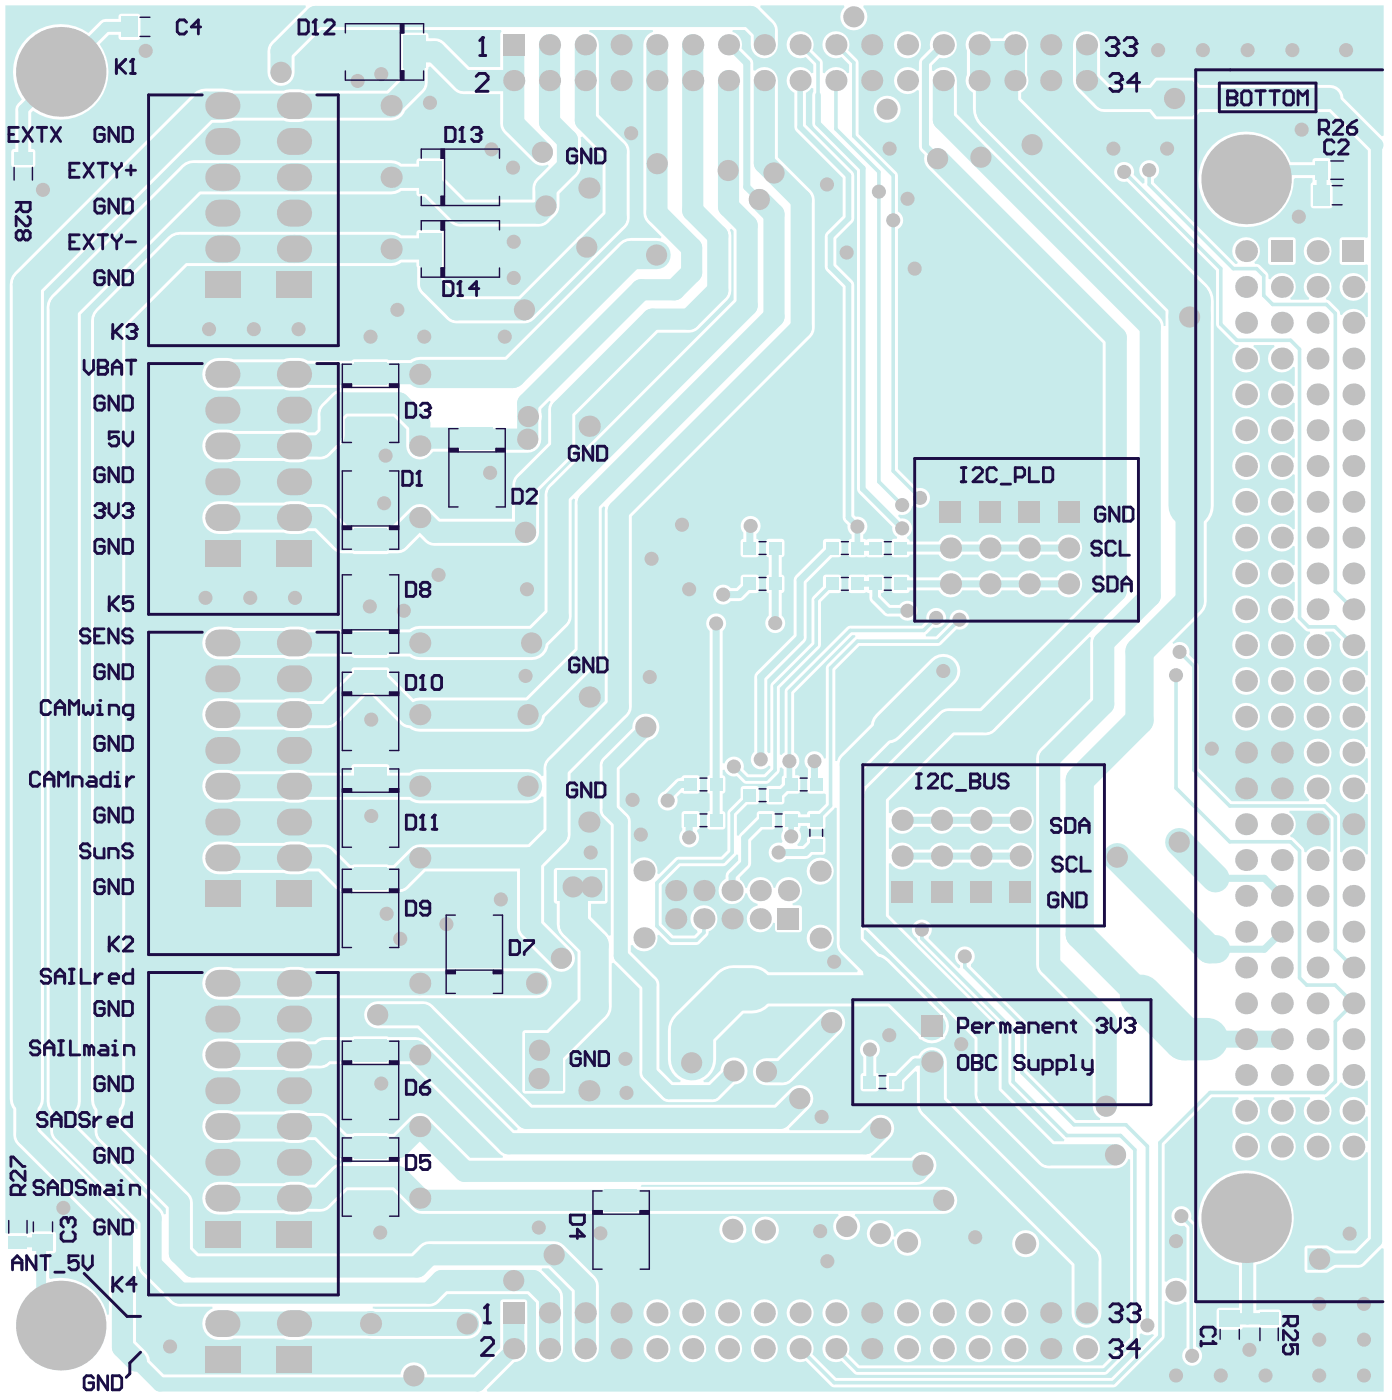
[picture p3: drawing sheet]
<svg xmlns="http://www.w3.org/2000/svg" width="164mm" height="165mm" viewBox="0 0 164 165" stroke-linecap="round" stroke-linejoin="round" font-family="sans-serif">
<circle cx="153.2" cy="137.8" r=".21" fill="#800080"/>
<path d="M144.7 137.8h.1" fill="none" stroke="#800080" stroke-width=".42"/>
<g fill="#c8ebeb">
<path d="M154.1 147.2h2.2l2.1 1.3-2.1 1.3h-2.2z"/>
<path d="M114.3 4.9h6.4v4.6h-6.4z"/>
<path d="M65.6 102.7h5.7v3.5h-5.7z"/>
<path d="M61.9 121.8h4.4v6.8h-4.4z"/>
<path d="M136.3 9.5h4.2l1.7 2.1-1.7 2.1h-4.2l-1.7-2.1z"/>
<path d="M152 95.6h3.9l.9 .9v3.9l-.2 .1a1.61 1.61 0 0 0-2.7 0h-.2v-.4l-.2-.2-1-1-.4-.2-.1-.2a1.62 1.62 0 0 0-.1-2.7z"/>
<path d="M112.5 86.7h3.6l.8-.2 11.5-11.4 .2 .1-.1 .6v6.6l-5.9 5.9-.4 .7-.1 24.8 .2 .8 .3 .3 6.2 6.2v9.3a1.57 1.57 0 0 0 .9 1.5l-.1 .2h-2.8l-5.8-5.8v-5.7l-6.6-6.6v-.3a1.18 1.18 0 0 0 .1-1.8 1.18 1.18 0 0 0-1.8 .2 1.18 1.18 0 0 0 .4 1.7v.3l-.1 .1-3.6-3.5v-.2a1.18 1.18 0 0 0 0-1.8 1.18 1.18 0 0 0-1.8 .3 1.18 1.18 0 0 0 .5 1.7l.1 .4 10.6 10.6 .1 6.1 6.5 6.6v.2h-1.2l-6.2-6.2v-6.5l-.2-.8-.2-.4-12.9-12.8v-6l.3-.1a1.59 1.59 0 0 0 2.7-.1h1.9a1.59 1.59 0 0 0 2.8 0h1.8a1.59 1.59 0 0 0 2.8 0h1.8a1.59 1.59 0 0 0 2.5 .5 1.59 1.59 0 0 0 0-2.5 1.59 1.59 0 0 0-2.5 .5h-1.8a1.59 1.59 0 0 0-2.8 0h-1.8a1.59 1.59 0 0 0-2.8 0h-1.9a1.59 1.59 0 0 0-2.7-.1h-.3v-2.5h.3a1.59 1.59 0 0 0 2.7-.1h1.9a1.59 1.59 0 0 0 2.8 0h1.8a1.59 1.59 0 0 0 2.8 0h1.8a1.59 1.59 0 0 0 2.5 .5 1.59 1.59 0 0 0 0-2.5 1.59 1.59 0 0 0-2.5 .5h-1.8a1.59 1.59 0 0 0-2.8 0h-1.8a1.59 1.59 0 0 0-2.8 0h-1.9a1.59 1.59 0 0 0-2.7-.1l-.3-.1v-1.4z"/>
<path d="M23.7 22.9h22.4h.5l.7-.4h1.8v.3a.34 .34 0 0 0 .3 .4h.6l3.1 3.1 .7 .4h10.1a3.3 3.3 0 0 0 2-3.9l2.1-2 .4-.7v-3.9l.2-.1 2.4 2.4v6.6l-9.9 9.8h-6.6l-2.1-2.1v-1.3v-.2v-3.8a.34 .34 0 0 0-.3-.4h-2.7a.34 .34 0 0 0-.3 .4v.3h-1.8l-.7-.4-.5-.1h-24.9a2.24 2.24 0 0 0-1.4 .6l-8.5 8.5a2.25 2.25 0 0 0-.6 1.4v91.9l.1 .5 .3 .7v2.5l.3 .8 8.1 8.3v.7h-.2l-.4-.7-9.8-9.8v-1.6l.4-.7v-.5v-92.8z"/>
<path d="M25.1 14.5h1.2l1.2-.3h6a4 4 0 0 0 2.4 0h10.2a1.73 1.73 0 0 0 1.6-1.1l2.5-2.6 .2-.8v-1.4l.1-.4 .2-.1 2.8 2.8 .7 .4 4.7 .1v3.5l.3 .8 3.6 3.7a1.56 1.56 0 0 0 1.7 .3l.2 .2-1.7 1.8-.3 .8v1.3h-7.8l-2.5-2.4v-2.1a.34 .34 0 0 0-.3-.3h-2.7a.34 .34 0 0 0-.3 .3v.3h-1.8l-.7-.3-.5-.1h-23.3a2.25 2.25 0 0 0-1.4 .6l-15.3 15.3-.3 .4-.2 .5-.1 .5v93.7l.1 .5 .3 .7v2.3l.2 .8 10.1 10.1v.6h-.2l-.2-.6-.2-.3-10.8-10.8v-2.4l.3-.7 .1-.5v-95.2z"/>
<path d="M.6 .6v144.8l.2 .1 .2-.1h2.3h.2l.4-.2h2.4a.34 .34 0 0 1 .3 .4v1.9a.34 .34 0 0 1-.3 .3h-.5v2.9l.2 .1a5.6 5.6 0 0 1 6.6 4.2h.2v-9.2l-11-11.1-.2-.8v-3.1l-.4-.7-.1-.5v-96.1l.1-.5 .2-.5 .3-.4 21.1-21.1a2.24 2.24 0 0 1 1.4-.6h2.1l1.2 .3h6a4 4 0 0 1 2.4 0h9.7l1.6-1.6v-.8l-.1-.3v-3.8a.34 .34 0 0 1 .4-.4h2.7a.34 .34 0 0 1 .3 .4v.3a2.1 2.1 0 0 1 1.9 .5l2.9 2.9h3.6l.1-3.9 .1-.2-.1-.3h-21.1l-3.2 3.2v1.8a1.6 1.6 0 0 1-1.6 1.6 1.6 1.6 0 0 1-1.6-1.6v-2.5l.2-.8 4.3-4.4v-.2zM3.2 4.5a5.6 5.6 0 0 1 7.2-.6l1.7-1.6 1.9-.1a.47 .47 0 0 1 .2-.6h2a.34 .34 0 0 1 .4 .4v2.4a.34 .34 0 0 1-.4 .3h-1.9a.34 .34 0 0 1-.3-.3v-.3h-1.2l-1.1 1.1a5.6 5.6 0 0 1-.6 7.3 5.6 5.6 0 0 1-7.2 .6l-.2 .2v4.3a.38 .38 0 0 1 .5 .3v1.5a.34 .34 0 0 1-.4 .4h-2.1a.34 .34 0 0 1-.4-.4v-1.5a.37 .37 0 0 1 .5-.3v-4.7l.1-.4 .7-.8a5.6 5.6 0 0 1 .6-7.2z"/>
<path d="M22.1 31.4l-7.3 7.3v91l-.1 .5-.4 .7v1.9l8.2 8.3 .2 .8v5.2l.7 .7h25.1l1.3-1.2 .8-.2h14.7l.8 .2 4 3.9 .4 .7v8.3a1.6 1.6 0 0 1-1.7 1.1 1.6 1.6 0 0 1-1.4-1.6v-6.7l-2.8-2.7h-.7l-.1 .2 2.1 2 .4 .7 .1 6.5a1.6 1.6 0 0 1-1.6 1.6 1.6 1.6 0 0 1-1.6-1.6v-5.4l-1-1h-9.5l-1 1-.7 .4-7.1 .1v.2l11.6 .1a1.77 1.77 0 0 1 1.3 2 1.77 1.77 0 0 1-1.7 1.5h-19.2l-.2 .1a4.3 4.3 0 0 1-2.2-.1h-6l-.2 .1a3.4 3.4 0 0 1-2.9-.5 1.92 1.92 0 0 1 .7-3.2l-.1-.2h-3.8l-.8-.2-3.7-3.7-.3-.3-.2-.6-.2 .1v8.8l1.5 1.5 .2 .7 1.6 1.7h27.9v-.3a1.59 1.59 0 0 1 1.7-1.1 1.59 1.59 0 0 1 1.4 1.4h5.5l3.1-3.1 .1-5.4 .2-.3 2.6-.1 .3 .2v5.6a1.58 1.58 0 0 1-1.5 1.6l-3.2 3.3v.2h105.7v-16.8l-.3-.1-2 2-.3 .2-.4 .1h-2.7l-1 .6h-2.3l-.3-.1-.1-.2v-2.6a.34 .34 0 0 1 .4-.3h2.3l1 .6h2.3l1.5-1.6v-10h-.2a1.63 1.63 0 0 1-2.5 .6 1.63 1.63 0 0 1 0-2.6 1.63 1.63 0 0 1 2.5 .7l.2-.1v-2.8l-.2-.1-.1 .2a1.64 1.64 0 0 1-2.5 .4 1.64 1.64 0 0 1 .1-2.5 1.64 1.64 0 0 1 2.5 .6h.2v-2.8l-.2-.1-.1 .2a1.63 1.63 0 0 1-2.8 .1h-.2l-.1 .3-1.3 1.2-.3 .2-.1 .2a1.64 1.64 0 0 1 .4 2.5 1.64 1.64 0 0 1-2.5 0 1.64 1.64 0 0 1 .4-2.5v-.2h-2.4l-.1 .2 .3 .2a1.64 1.64 0 0 1-.1 2.4 1.64 1.64 0 0 1-2.3-.2 1.64 1.64 0 0 1 .4-2.4l-.1-.2h-2.3l-.1 .2 .3 .2a1.64 1.64 0 0 1-.1 2.4 1.64 1.64 0 0 1-2.4-.2 1.64 1.64 0 0 1 .5-2.4l-.1-.2h-3.1l-5.5 5.6v16.1l.2 .1a1.57 1.57 0 0 1 2.1-.1l.2-.1v-6.2l-.3-.2a1.18 1.18 0 0 1-1.5-1.1 1.18 1.18 0 0 1 1.3-1.3 1.18 1.18 0 0 1 1 1.5l.5 .5 .1 .4v14.2a1.17 1.17 0 0 1 .6 1.7 1.17 1.17 0 0 1-1.8 .2 1.17 1.17 0 0 1 .1-1.8v-5.3l-.2-.1a1.57 1.57 0 0 1-2.1-.1l-.2 .1-.1 4.3-5.6 5.7-.4 .1h-32.9l-.4-.1-3-3-.2 .1a1.59 1.59 0 0 1-2-1.5 1.59 1.59 0 0 1 1.9-1.6 1.59 1.59 0 0 1 1.1 2.2l2.8 2.8h32.5l5-5-.2-.2a1.13 1.13 0 0 1-1.3-.1l-.2 .1v.7l-.2 .4-3.6 3.6-.3 .1h-29.2l-.4-.1-1.4-1.5-.3 .1a1.59 1.59 0 0 1-2-1.5 1.59 1.59 0 0 1 1.9-1.6 1.59 1.59 0 0 1 1.2 2.2l1.3 1.3h28.6l3.3-3.2v-21.1h-.2l-.2 .3a1.6 1.6 0 0 1-1.3 .8h-7.9l-.8-.2-.4-.3-7.3-7.4-.3-.8v-6.6l-12.8-12.8h-.2v.9l1.8 1.9 .6 .2 .6 .4 6.3 6.3 .2 .1 .1 .3a1.99 1.99 0 0 1 0 2.5 .35 .35 0 0 1-.4 .3 1.98 1.98 0 0 1-2.4 0 .34 .34 0 0 1-.4-.3l-3.6-3.6h-14a2.84 2.84 0 0 1-2 .8h-1l-3.2 3.3-.1 2.7a2.79 2.79 0 0 1-1.4 1.9v.2h.6l1.4-1.4 .1-.3a1.6 1.6 0 0 1 1.7-1.2 1.6 1.6 0 0 1 1.4 1.7 1.6 1.6 0 0 1-1.5 1.5l-1.8 1.7-.5 .3-5.5 .1-.3-.1-.5-.3-2.3-2.2-.3-.6v-.3v-9.9l-3.1-3.1-.2 .1v5.1l-.1 .5-.2 .5-.3 .4-4.9 4.9v3.6l-.1 .3-.2 .1h-4.4a.34 .34 0 0 1-.4-.4l.1-6.9 .3-.2h2.5l3.7-3.6v-5.6l-1.9-1.9-.3-.4-.2-.5-.1-2.9-.2-.1-.1-.3v-3.5a.34 .34 0 0 1 .3-.3h5.8l.2 .3v3.5a.34 .34 0 0 1-.3 .4h-1.7v1.5l2.2 2.3 .2-.1v-12.9l-1-1-.3-.5v-5.7v-.3l.3-.5 3.5-3.5v-.1a1.59 1.59 0 0 1 1.5-1.6 1.59 1.59 0 0 1 1.7 1.3 1.59 1.59 0 0 1-1.3 1.8l-3.4 3.4v4.4l1 .9 .3 .6v5.2l.2 .1 .3-.3a1.59 1.59 0 0 1 1.8-.3 1.59 1.59 0 0 1 .9 1.7l.2 .1 2-2 5.3-.1 .7-.7 .1-4.6 1.5-1.6v-1.1l.1-.2 .2-.1h1.5a.34 .34 0 0 1 .4 .3v1.5l-.1 .3-.3 .1h-1l-1.3 1.2v2.4l.2 .1 2.2-2.3v-.3a.34 .34 0 0 1 .3-.4h1.5l.3 .1 .1 .3v1.5a.34 .34 0 0 1-.4 .3h-1.1l-1.4 1.4v2.9l-1.3 1.4v.2l.5 .5 .1 .5h.2a1.58 1.58 0 0 1 1.6-1.3 1.58 1.58 0 0 1 1.6 1.3h.2v-.1a1.6 1.6 0 0 1 2.6-.7 1.6 1.6 0 0 1-.6 2.6v.3h.8a.34 .34 0 0 1 .3 .3v2.5l-.1 .2-.2 .1h-2.5a.34 .34 0 0 1-.4-.3v-.7l-.2-.1a1.59 1.59 0 0 1-2.7 .6 1.59 1.59 0 0 1 .9-2.6v-.2h-.1a1.57 1.57 0 0 1-1.2-1.3h-.2v.1a1.6 1.6 0 0 1-2.5 .9 1.6 1.6 0 0 1 .2-2.7l.1-.6 .1-.3 1.3-1.2v-.7h-.2l-1.2 1.2-.4 .2h-5l-2.2 2.2v4.6l1.3 1.3h2.5l.4-.4v-.1a1.61 1.61 0 0 1-.6-2.4 1.61 1.61 0 0 1 2.5-.1 1.61 1.61 0 0 1-.3 2.4l-.3 .1v.4l-.2 .2-.8 .9-.4 .1h-3.2l-1.2-1.2-.2 .1a1.59 1.59 0 0 1-1 1.8 1.59 1.59 0 0 1-2-.7l-.2 .1v.7l3.1 3.1 .3 .5v10.2l1.6 1.6h.9v-.2l-.2-.1a2.85 2.85 0 0 1-1.3-2.4v-3.3l.1-.6 .4-1 5.2-5.3a2.84 2.84 0 0 1 2-.9l2.8 .1 .5 .1 .9 .7h10.4l.1-.2-2.3-2.4-.2-.8v-16l-.2-.1-1.1 1.2v1.1l-.1 .2-.3 .1h-1.5a.35 .35 0 0 1-.3-.4h-.8v.6a1.16 1.16 0 0 1-.3 1.6v.2h.6l.5-.5v-.3a.34 .34 0 0 1 .3-.4h1.5l.3 .1 .1 .3v1.5a.34 .34 0 0 1-.4 .3h-1.2l-.5 .4-.3 .1h-2.3v.1a1.18 1.18 0 0 1-2-.6 1.18 1.18 0 0 1 1.5-1.4l.1-.2a1.16 1.16 0 0 1 .1-1.2l-.1-.5v-1.5a.34 .34 0 0 1 .3-.4h1.5l.2 .1 .1 .3h.8a.34 .34 0 0 1 .3-.4h1.1l.8-.8v-1.1l-.2-.1h-1.6l-.3-.1-.1-.2v-1.5l.1-.3v-.9h-.1a1.18 1.18 0 0 1 .3-1.9 1.18 1.18 0 0 1 1.7 .8l.2-.1 .1-10.8 3.4-3.5v-.2h-.4l-6.8 6.9v6.9a1.17 1.17 0 0 1 .1 2v.7h.3a.34 .34 0 0 1 .3 .4v1.5l-.1 .2-.2 .1h-1.1l-.5 .5v.4a.34 .34 0 0 1-.3 .4l-1.6-.1-.2-.1v-.7v-1l.1-.2 .2-.1h1.3l.2-.3 .1-.8 .1-.2v-.7l-.2-.2-.2 .1v.4l-.2 .2-1 1.1-.4 .1h-2.5l-1-.9a1.16 1.16 0 0 1-1.4-.7h-.2v.6a.34 .34 0 0 1 .3 .4v1.5l-.1 .2-.2 .1v2a.34 .34 0 0 1 .3 .4v1.5l-.1 .2-.3 .1h-1.5a.34 .34 0 0 1-.3-.3v-1.5l.1-.3 .2-.1v-2a.34 .34 0 0 1-.3-.3v-1.5l.1-.3 .2-.1v-17a1.17 1.17 0 0 1-.1-1.7 1.17 1.17 0 0 1 1.7 0 1.17 1.17 0 0 1 0 1.7v15.6h.2a1.17 1.17 0 0 1 1.4-.7 1.17 1.17 0 0 1 .8 1.4l.6 .6h1.9l.7-.7v-.3h-.2l-.1 .1a1.17 1.17 0 0 1-1.7 0 1.17 1.17 0 0 1 .1-1.7v-9.2l4.6-4.6 .1-6.8 3.4-3.5v-.7l.1-.3 .2-.1h1.5a.34 .34 0 0 1 .4 .4v1.5l-.1 .2-.3 .1h-.7l-3 3-.1 6.8-4.6 4.7v8.5l.2 .1h.2v-8.1l4.8-4.9v-5.1l.2-.4 1.2-1.1v-1.1a.34 .34 0 0 1 .3-.3h1.5l.3 .1 .1 .2v1.5a.34 .34 0 0 1-.4 .3h-1l-1 1.1-.1 5.3-4.8 4.8v7.9h.2l.4-.3v-7.4l7.3-7.3 .4-.2h8.4l.6-.6a1.18 1.18 0 0 1 1-1.5 1.18 1.18 0 0 1 1.3 1.3 1.18 1.18 0 0 1-1.5 1l-.9 .8v.3h1.2l1.6-1.7a1.18 1.18 0 0 1 1.1-1.5 1.18 1.18 0 0 1 1.2 1.3 1.18 1.18 0 0 1-1.5 1l-1.8 1.8-.4 .2h-9.2l-2.9 2.8v10.7h.2l.2-.4 .3-.3 3.5-3.6 .3-.7 .3-.5 6.5-6.5 .5-.3a2.02 2.02 0 0 1 2.6 .5 2.02 2.02 0 0 1-.2 2.7l-6.5 6.5-.5 .3-.7 .2-3.1 3.2v1.8l.2 .1 9-9 .8-.2h3.7l14.4-14.5v-28.5l-20.5-20.7a1.59 1.59 0 0 1-.4-1.5l-.5-.5-.2-.5v-6.6l-.2-.1a1.6 1.6 0 0 1-2.3 0 1.6 1.6 0 0 1 0-2.2 1.6 1.6 0 0 1 2.3 0l.2-.1v-1.2l1.3-1.4a1.6 1.6 0 0 1 1.4-2 1.6 1.6 0 0 1 1.8 1.7 1.6 1.6 0 0 1-2.1 1.4l-.9 .9v.6l.2 .1a1.6 1.6 0 0 1 1.8-.4 1.6 1.6 0 0 1 1 1.5v3.9l23.9 24 .2 .3 .2 .8 .3-.1v-1.7l-21.9-21.9-.6-.9-.2-.5v-2.5a1.56 1.56 0 0 1-.8-2.1v-2.9l-.1-.2a1.59 1.59 0 0 1 1-1.9 1.59 1.59 0 0 1 2 .7h1.4a1.59 1.59 0 0 1 2.1-.6 1.59 1.59 0 0 1 .7 2v2.9l.1 .3a1.58 1.58 0 0 1-.8 1.8v.7l21.9 21.9a2.85 2.85 0 0 1 .8 2v24.1a2.84 2.84 0 0 1-.8 2.1v9.2l-.1 .5-.2 .5-.3 .4-3.4 3.5 .1 .2 .1-.1a1.18 1.18 0 0 1 1.3 .1 1.18 1.18 0 0 1 .4 1.2l1 1 .2 .4v12l3.9 3.9h9l.1-.2-.2-.2a1.64 1.64 0 0 1 .1-2.3 1.64 1.64 0 0 1 2.3 .1 1.64 1.64 0 0 1-.3 2.4l.1 .2 1.6 1.6v4.4h.2a1.62 1.62 0 0 1 2.9 .3l.2-.1v-7l-.2-.1-.1 .2a1.64 1.64 0 0 1-2.5 .4 1.64 1.64 0 0 1 .1-2.5 1.64 1.64 0 0 1 2.5 .6h.2v-2.9h-.2l-.1 .2a1.64 1.64 0 0 1-2.5 .4 1.64 1.64 0 0 1 .1-2.6 1.64 1.64 0 0 1 2.5 .7h.2v-2.9h-.2l-.1 .1a1.64 1.64 0 0 1-2.5 .5 1.64 1.64 0 0 1 .1-2.6 1.64 1.64 0 0 1 2.5 .7l.2-.1v-2.8h-.2l-.1 .1a1.64 1.64 0 0 1-2.5 .4 1.64 1.64 0 0 1 .1-2.5 1.64 1.64 0 0 1 2.5 .7l.2-.1v-2.8l-.2-.1-.1 .2a1.63 1.63 0 0 1-2.2 .6 1.63 1.63 0 0 1-.7-2.1l-.9-.9h-.9l-.1 .2 .3 .2a1.64 1.64 0 0 1 0 2.4 1.64 1.64 0 0 1-2.4-.2 1.64 1.64 0 0 1 .4-2.4v-.2l-.4-.1-.2-.1-1-1-.2-.4-.2-.1-.2 .2a1.64 1.64 0 0 1-2.3 0 1.64 1.64 0 0 1 .1-2.4 1.64 1.64 0 0 1 2.4 .3l.2-.1v-2.1l-.2-.1-.2 .2a1.64 1.64 0 0 1-2.3-.1 1.64 1.64 0 0 1 .1-2.3 1.64 1.64 0 0 1 2.4 .3l.2-.1v-2.2h-.2l-.2 .2a1.64 1.64 0 0 1-2.3-.1 1.64 1.64 0 0 1 .1-2.3 1.64 1.64 0 0 1 2.4 .2h.2v-2.2l-.2-.1-.2 .2a1.64 1.64 0 0 1-2.3 0 1.64 1.64 0 0 1 .1-2.4 1.64 1.64 0 0 1 2.4 .3l.2-.1v-2.1l-.2-.1-.2 .2a1.64 1.64 0 0 1-2.3 0 1.64 1.64 0 0 1 .1-2.4 1.64 1.64 0 0 1 2.4 .3l.2-.1v-2.1l-.2-.1-.2 .2a1.64 1.64 0 0 1-2.3-.1 1.64 1.64 0 0 1 .1-2.3 1.64 1.64 0 0 1 2.4 .3l.2-.1v-2.2h-.2l-.2 .2a1.64 1.64 0 0 1-2.3-.1 1.64 1.64 0 0 1 .1-2.3 1.64 1.64 0 0 1 2.4 .2h.2v-2.2l-.2-.1-.2 .2a1.64 1.64 0 0 1-2.4-.1 1.64 1.64 0 0 1 .4-2.4l-.1-.2h-2.3l-.1 .2 .3 .2a1.64 1.64 0 0 1-.1 2.4 1.64 1.64 0 0 1-2.4-.2 1.64 1.64 0 0 1 .5-2.4l-.1-.2-.4-.1-.1-.1-2.1-2.1v-6.5l-10.5-10.5a1.18 1.18 0 0 1-1.5-1 1.18 1.18 0 0 1 1.3-1.3 1.18 1.18 0 0 1 1 1.5l1.1 1.1 .2-.1-.1-.5a1.18 1.18 0 0 1-.3-1.8 1.18 1.18 0 0 1 1.8 0 1.18 1.18 0 0 1-.3 1.8v.4l9.6 9.6h.2l.1-.2a1.63 1.63 0 0 1-.3-2.4 1.63 1.63 0 0 1 2.5 0 1.63 1.63 0 0 1-.3 2.4l.1 .2 .4 .1 .2 .1 .8 .8 .1 .2 .1 .6h.2l.2-.2a1.63 1.63 0 0 1 2.4 .1 1.63 1.63 0 0 1-.3 2.3l.1 .2h2.1l.1-.2-.2-.1a1.64 1.64 0 0 1 .1-2.4 1.64 1.64 0 0 1 2.3 .2 1.64 1.64 0 0 1-.2 2.3v.2l.4 .2 1.1 1.1 .1 .1v.4l.2 .1 .2-.3a1.62 1.62 0 0 1 2.7 .5h.2v-2.9h-.2l-.1 .2a1.64 1.64 0 0 1-2.5 .4 1.64 1.64 0 0 1 .1-2.6 1.64 1.64 0 0 1 2.5 .7l.2-.1v-1.8l-.1-.1h-2.9l-.3-.2v-2.7a.34 .34 0 0 1 .3-.3h2.6l.2 .1 .2-.1v-10.2l-4.5-4.6h-15.3l-.6 .8-.2 .1h-4.3l-.2-.1-.6-.8h-5.8l-.7-.5-2.3-2.4-.3-.8v-4.2a1.6 1.6 0 0 1 1.6-1.6 1.6 1.6 0 0 1 1.6 1.6v3.5l1.2 1.2h4.7l.6-.7 .2-.1h4.2l.3 .1 .6 .7 15.7 .1a1.58 1.58 0 0 1 1.2 1.4l4.5 4.6 .3-.1v-15.4h-61.3l-.1 .3a1.6 1.6 0 0 1 0 2.2 1.6 1.6 0 0 1-2.2 0 1.6 1.6 0 0 1 0-2.3v-.2h-9.9v.2l1.6 1.7 .4 .7a5.1 5.1 0 0 1-.1 2.9 1.6 1.6 0 0 1-1.8 .7 1.6 1.6 0 0 1-1.2-1.5v-1l-.7-.8h-1.4l-.1 .3a1.58 1.58 0 0 1 1.1 1.9l1.3 1.4 .1 1.2h.2l.3-.2a1.6 1.6 0 0 1 2.4 1.4v9.1l3.8 3.8 .5 .8v15.9l-.5 .7-21 21.1-.1 22.9-.4 .7-6.8 6.7v7.6l-.4 .8-2.7 2.6v6.5l3.2 3.2a1.6 1.6 0 0 1 0 2.2 1.6 1.6 0 0 1-2.3 0l-3.6-3.6-.4-.7-.1-7h-10.8l-2 2-.7 .4h-1.6l-.2 .1h-3.9l-.2-.1a2.22 2.22 0 0 1-2-.4l-2-2h-1.2a3.6 3.6 0 0 1-2.8 .1h-6l-.2 .1a3.4 3.4 0 0 1-2.9-.5 1.93 1.93 0 0 1-.4-2.1 1.93 1.93 0 0 1 1.8-1.2h1l.7 .2h6a3.6 3.6 0 0 1 2.8 .2h1.9l.8 .2 2.3 2.2 .4-.1h3.9l.2 .1h.6l1.9-2 .8-.4h.4h12.7l1.8-1.8v-3.8l-.2-.1a1.93 1.93 0 0 1-1.6 .8h-12.7h-.6l-.6-.4h-12l-.1 .1a3.9 3.9 0 0 1-2.7 .1h-6l-.2 .1a3.4 3.4 0 0 1-2.9-.5 1.93 1.93 0 0 1-.4-2.1 1.93 1.93 0 0 1 1.8-1.2h1l.7 .2h6a3.6 3.6 0 0 1 2.8 .1h5.1v-.6a.34 .34 0 0 1 .3-.4h4l.2 .2v.8h2.4l.6-.3 .6-.1h12.7l.6 .1 .4 .2 .6 .5h.2a2.25 2.25 0 0 1 .5-2.1l6.8-6.7v-22.9l-.2-.1-.2 .2v17.7l-.5 .7-6.2 6.3v.2a2.02 2.02 0 0 1-2 1.5h-12.7l-.6-.1-.6-.3-.8-.2-.3-.3-3.3-3.3h-.9l-3.6 3.6-.8 .2h-2.3a3.6 3.6 0 0 1-2.8 .1h-6l-.2 .1a3.4 3.4 0 0 1-2.9-.5 1.93 1.93 0 0 1-.4-2.1 1.93 1.93 0 0 1 1.8-1.2h1l.7 .2h6a3.6 3.6 0 0 1 2.8 .2h1.6l3.5-3.5v-.2a.34 .34 0 0 1 .3-.3h4l.2 .2v.7l2.8 2.8 .8-.1h12.5l5.7-5.8 .1-17.6-.2-.1-.2 .2-.1 14.1-.4 .7-2.3 2.3v.2a2.02 2.02 0 0 1-1.9 1.5h-13.2h-.6l-.6-.4h-2.4l-.3 .2h-3.8l-.3-.2h-5.2l-.1 .1a3.9 3.9 0 0 1-2.7 .1h-6l-.2 .1a3.4 3.4 0 0 1-2.9-.5 1.93 1.93 0 0 1-.4-2.1 1.93 1.93 0 0 1 1.8-1.2h1l.7 .2h6a3.6 3.6 0 0 1 2.8 .1h12l.6-.3 .6-.1h12.9l1.8-1.8v-13.7l.2-.8 22.1-22.1v-8.2l-.3-.2-.2 .1 .2 .7v6.5l-.2 .8-4 3.9-.8 .2h-3.7l-9.7 9.8v3.9l-.2 .8-4 4.1-.1 5a1.6 1.6 0 0 1-1.6 1.6h-10.7l-.8-.2-.9-.9-1.5 1.5a2.37 2.37 0 0 1-2.2 .5h-.2h-3.8h-.3l-1.5-.1-.8-.4-2.1-2.2h-.8l-.1 .1a3.9 3.9 0 0 1-2.7 .1h-6l-.2 .1a3.4 3.4 0 0 1-2.9-.5 1.93 1.93 0 0 1-.4-2.1 1.93 1.93 0 0 1 1.8-1.2h1l.7 .2h6a3.6 3.6 0 0 1 2.8 .1h1.5l.8 .3 2.4 2.4h.5l.3-.1h3.8l.6 .1 2.5-2.4a1.6 1.6 0 0 1 1.9 .2l1.3 1.3h8.4l.1-3.1a2.29 2.29 0 0 1 .4-2.1l3.8-3.7v-4l.1-.4 .2-.5-.2-.1-.9 .9 .1 .9-.2 3.1a1.6 1.6 0 0 1-1.5 1.2h-5.9h-2l-.2-.1h-3a1.79 1.79 0 0 1-2.4 .7 1.6 1.6 0 0 1-.8-1.4v-2l-1.5-1.5h-5.4l-.4 .4v2.2a5.3 5.3 0 0 1-2 2.3l-.8 .2h-1.5l-.1 .1a3.9 3.9 0 0 1-2.7 .1h-6l-.2 .1a3.4 3.4 0 0 1-2.9-.5 1.93 1.93 0 0 1-.4-2.1 1.93 1.93 0 0 1 1.8-1.2h1l.7 .1h6a3.6 3.6 0 0 1 2.8 .2h.8l.3-.3 .1-2.3a5.3 5.3 0 0 1 2-2.3l.6-.1v-.3h-3.8a3.6 3.6 0 0 1-2.8 .2h-6l-.2 .1a3.4 3.4 0 0 1-2.9-.5 1.93 1.93 0 0 1-.4-2.1 1.93 1.93 0 0 1 1.8-1.2h1l.7 .2h6a3.6 3.6 0 0 1 2.8 .1h5.1l.3-.1 6.7 .1 .6-.3 .5-.1h10l13.5-13.5 .4-.3 .5-.2h.5h3.4l.2-.2-2-2-.2-.8v-19.8a1.59 1.59 0 0 1 1.2-1.5l-.1-.3h-7.4l-.1 .3 .4 .1a1.6 1.6 0 0 1 .8 1.4v8.2l3.1 3.2 .4 .7v8.7l-.4 .8-11.1 11-.8 .2h-8l-.8-.2-3.6-3.6-.2-.8v-2l-.1-.5h-1.8l-.7 .3-.5 .1zM93.2 4.1a1.59 1.59 0 0 1 2-.1 1.59 1.59 0 0 1 .5 1.9l1.2 1.3 .1 1.4h.2a1.58 1.58 0 0 1 2.7 0h.2v-1l-.9-.9a1.59 1.59 0 0 1-2.3-1.2 1.59 1.59 0 0 1 1.8-1.8 1.59 1.59 0 0 1 1.3 2.2l1 1.1 .2 .4v8.4l4.6 4.7v4.4a1.17 1.17 0 0 1 0 2.1v28.3l2.3 2.3a1.17 1.17 0 0 1 1.5 1.3 1.17 1.17 0 0 1-1.9 .7l-.2 .1a1.16 1.16 0 0 1-1.5 1l-.2 .2 .3 .3a1.17 1.17 0 0 1 1.3 .7 1.17 1.17 0 0 1-.5 1.4v.2l.2 .1 .1 .3h3.4a1.59 1.59 0 0 1 2.8 0h1.9a1.59 1.59 0 0 1 2.7 0h1.9a1.59 1.59 0 0 1 2.8 0h1.8a1.59 1.59 0 0 1 2.5-.5 1.59 1.59 0 0 1 0 2.5 1.59 1.59 0 0 1-2.5-.5h-1.8a1.59 1.59 0 0 1-2.8 0h-1.9a1.59 1.59 0 0 1-2.7 0h-1.9a1.59 1.59 0 0 1-2.8 0h-3.4a.34 .34 0 0 1-.3 .3h-1.5a.34 .34 0 0 1-.4-.3v-1.5a.34 .34 0 0 1 .4-.4h.3v-.2a1.16 1.16 0 0 1-.5-1.2l-4-4-.2-.4v-37.6l-5.2-5.3-.1-3.6 .1-.4v-.4h-.2l-.2 .2-.4 .3v3.8l5.5 5.5 .2 .5-.1 5.3-2 2.2v3l1.9 1.9 .2 .5v27.2l.2 .1a1.17 1.17 0 0 1 1.2 .7 1.17 1.17 0 0 1-.4 1.4v.5l.4 .1 .3-.1h1.5a.34 .34 0 0 1 .3 .4v1.5a.34 .34 0 0 1-.3 .3h-1.5l-.3-.1-.3 .1h-1.5a.34 .34 0 0 1-.3-.3v-1.5a.35 .35 0 0 1 .4-.4v-.5a1.12 1.12 0 0 1-.5-1.1l-.4-.4-.2-.5v-27.1l-1.9-1.9-.2-.5v-3.9l2.1-2.1v-4.5l-5.6-5.7-.1-4.4a1.59 1.59 0 0 1-.5-2.5 1.59 1.59 0 0 1 2.5 .2h.2v-1l-.9-.9a1.59 1.59 0 0 1-1.9-.5 1.59 1.59 0 0 1 .2-2.1zM105.4 5.3a1.6 1.6 0 0 1 3.1 0 1.6 1.6 0 0 1-3.1 0zM102.9 12.9a1.6 1.6 0 0 1 3.2 0 1.6 1.6 0 0 1-3.2 0zM142.9 17.2a5.6 5.6 0 0 1 9.2 1.9h2.6a.39 .39 0 0 1 .3-.5h1.5a.34 .34 0 0 1 .3 .4v2.3v.2l.2 .3v2.4a.34 .34 0 0 1-.3 .4h-1.9a.34 .34 0 0 1-.4-.4v-2.4l.3-.3v-.5h-2.1l-.1 .1a5.6 5.6 0 0 1-7.8 5.3 5.6 5.6 0 0 1-1.8-9.2zM149.5 28.1l.3-.1h2.6a.34 .34 0 0 1 .3 .3v2.6a.34 .34 0 0 1-.3 .3h-2.6a.34 .34 0 0 1-.4-.3v-2.6zM153.6 29.6a1.65 1.65 0 0 1 3.3 0 1.65 1.65 0 0 1-3.3 0zM145.2 46.5a1.65 1.65 0 0 1 3.3 0 1.65 1.65 0 0 1-3.3 0zM145.2 50.7a1.65 1.65 0 0 1 3.3 0 1.65 1.65 0 0 1-3.3 0zM145.2 55a1.65 1.65 0 0 1 3.3 0 1.65 1.65 0 0 1-3.3 0zM145.2 59.2a1.65 1.65 0 0 1 3.3 0 1.65 1.65 0 0 1-3.3 0zM145.2 63.4a1.65 1.65 0 0 1 3.3 0 1.65 1.65 0 0 1-3.3 0zM87.6 61.2a1.17 1.17 0 0 1 1.8 .1 1.17 1.17 0 0 1-.3 1.7v.5a.34 .34 0 0 1 .4 .4v1.5a.34 .34 0 0 1-.4 .3h-1.5a.34 .34 0 0 1-.3-.3v-1.5a.34 .34 0 0 1 .3-.4v-.7a1.17 1.17 0 0 1 0-1.6zM100.1 67.9l.2-.1h1.5h.3h.3h1.5a.34 .34 0 0 1 .3 .3v1.5a.35 .35 0 0 1-.4 .3v.3l1.1 1.1h1.1a1.17 1.17 0 0 1 1.7-.2 1.17 1.17 0 0 1 0 1.8 1.17 1.17 0 0 1-1.7-.2h-1.4l-.5-.2-1.6-1.7v-.9l-.4-.1-.3 .1h-1.5a.34 .34 0 0 1-.3-.3v-1.5zM105.1 67.9l.3-.1h1.5a.34 .34 0 0 1 .3 .3h3.4a1.59 1.59 0 0 1 2.8 0h1.9a1.59 1.59 0 0 1 2.7 0h1.9a1.59 1.59 0 0 1 2.8 0h1.8a1.59 1.59 0 0 1 2.5-.5 1.59 1.59 0 0 1 0 2.5 1.59 1.59 0 0 1-2.5-.5h-1.8a1.59 1.59 0 0 1-2.8 0h-1.9a1.59 1.59 0 0 1-2.7 0h-1.9a1.59 1.59 0 0 1-2.8 0h-3.4a.34 .34 0 0 1-.3 .3h-1.5a.34 .34 0 0 1-.4-.3v-1.5zM145.2 67.6a1.65 1.65 0 0 1 3.3 0 1.65 1.65 0 0 1-3.3 0zM84.4 69.3a1.17 1.17 0 0 1 1.7 .1h.7l.5-.5v-.8a.34 .34 0 0 1 .3-.3h1.5a.34 .34 0 0 1 .4 .3v1.5a.34 .34 0 0 1-.4 .3h-.7a1.91 1.91 0 0 1-2.3 1 1.17 1.17 0 0 1-1.7 .1 1.17 1.17 0 0 1 0-1.7zM145.2 71.9a1.65 1.65 0 0 1 3.3 0 1.65 1.65 0 0 1-3.3 0zM90.4 63.6l.2-.1h1.5a.34 .34 0 0 1 .3 .4v1.5a.34 .34 0 0 1-.3 .3v2.1a.34 .34 0 0 1 .3 .3v1.5a.34 .34 0 0 1-.3 .3v2.7a1.17 1.17 0 0 1 .1 1.7 1.17 1.17 0 0 1-1.7 0 1.17 1.17 0 0 1 .1-1.7v-2.7a.34 .34 0 0 1-.3-.3v-1.5a.34 .34 0 0 1 .3-.3v-2.1a.34 .34 0 0 1-.3-.3v-1.5zM145.2 76.1a1.65 1.65 0 0 1 3.3 0 1.65 1.65 0 0 1-3.3 0zM149.4 76.1a1.65 1.65 0 0 1 3.3 0 1.65 1.65 0 0 1-3.3 0zM145.2 80.3a1.65 1.65 0 0 1 3.3 0 1.65 1.65 0 0 1-3.3 0zM149.4 80.3a1.65 1.65 0 0 1 3.3 0 1.65 1.65 0 0 1-3.3 0zM153.6 80.3a1.65 1.65 0 0 1 3.3 0 1.65 1.65 0 0 1-3.3 0zM145.2 84.5a1.65 1.65 0 0 1 3.3 0 1.65 1.65 0 0 1-3.3 0zM149.4 84.5a1.65 1.65 0 0 1 3.3 0 1.65 1.65 0 0 1-3.3 0zM153.6 84.5a1.65 1.65 0 0 1 3.3 0 1.65 1.65 0 0 1-3.3 0zM153.6 88.8a1.65 1.65 0 0 1 3.3 0 1.65 1.65 0 0 1-3.3 0zM77.8 93.6l.5-.3 1.3-1.3 .7-.4 .2-.2h1.7a.34 .34 0 0 1 .3 .4v1.5a.34 .34 0 0 1-.3 .3h-1.5l-.4-.1-.5 .5a1.18 1.18 0 0 1-1.4 1.6 1.18 1.18 0 0 1-.6-2zM80.4 95.7l.3-.1h1.5a.34 .34 0 0 1 .3 .4v1.5l-.1 .2-.3 .3a1.19 1.19 0 0 1-.1 1.6 1.19 1.19 0 0 1-1.6 0 1.19 1.19 0 0 1 0-1.7l-.1-1.9zM95.1 102.7a1.6 1.6 0 0 1 3.2 0 1.6 1.6 0 0 1-3.2 0zM95.1 110.6a1.6 1.6 0 0 1 3.2 0 1.6 1.6 0 0 1-3.2 0zM24.4 114.6a3.3 3.3 0 0 1 3.1-.4h6a4 4 0 0 1 2.4 0h27.3a1.77 1.77 0 0 1 1.8 1.8 1.77 1.77 0 0 1-1.8 1.7h-27.3a4 4 0 0 1-2.4 0h-6a3.3 3.3 0 0 1-3.1-.4 1.94 1.94 0 0 1 0-2.7zM24.4 123a3.3 3.3 0 0 1 3.1-.4h6a3.6 3.6 0 0 1 2.8 .2h.8a1.6 1.6 0 0 1 1.2-.5h3.2l.2-.1 7.3 .1a2.07 2.07 0 0 1 1.6 1l10 10h.3l.1-.2-11.8-11.8h-4.7a1.6 1.6 0 0 1-1.6-1.6 1.6 1.6 0 0 1 1.6-1.6h5.4l.8 .2 12 12h28.6l1.8-1.9a1.6 1.6 0 0 1 2.3 0 1.6 1.6 0 0 1 0 2.3l-2.4 2.4 .1 .2h8.2l1.4-1.4a1.6 1.6 0 0 1 2.2 0 1.6 1.6 0 0 1 0 2.3l-1.8 1.8-.5 .3 .1 .2h4.7a1.61 1.61 0 0 1 2.3-.3 1.61 1.61 0 0 1 .2 2.3 2.35 2.35 0 0 1-1.9 1.2h-32.4l-.1 .2 35.7 .1a1.6 1.6 0 0 1 1.6 1.6 1.6 1.6 0 0 1-1.6 1.6h-10.4l-.1 .2a1.59 1.59 0 0 1 .3 2.3 1.59 1.59 0 0 1-2.4 0 1.59 1.59 0 0 1 .2-2.3v-.2h-23.5l-.2 .1h-3.8l-.3-.1h-21.3l-.8-.3-.3-.2-2.3-2.3h-5.3l-2.4 2.3-.8 .2h-1.5a3.6 3.6 0 0 1-2.8 .2h-6a3.3 3.3 0 0 1-3.1-.4 1.93 1.93 0 0 1-.4-2.1 1.93 1.93 0 0 1 1.8-1.2h1l.7 .1h6a3.6 3.6 0 0 1 2.8 .2h.8l2.1-2.1a2.42 2.42 0 0 1 2.2-.4l.1-.1-.1-.2a2.48 2.48 0 0 1-2.3-.5l-2-1.9h-.8a3.6 3.6 0 0 1-2.8 .1h-6a3.3 3.3 0 0 1-3.1-.4 1.93 1.93 0 0 1-.4-2.1 1.93 1.93 0 0 1 1.8-1.2h1l.7 .2h6a3.6 3.6 0 0 1 2.8 .2h1.5l.8 .2 2.3 2.2h.6l.2-.1h3.9l.2 .1h.6l1.9-2a1.6 1.6 0 0 1 2.3 0l4.8 4.8h3.8l.1-.2-.5-.3-10.5-10.5h-2.5l-.2 .1-6.7-.1a1.6 1.6 0 0 1-1.1 .5h-1.5a3.6 3.6 0 0 1-2.8 .2h-6a3.3 3.3 0 0 1-3.1-.4 1.94 1.94 0 0 1 0-2.8zM89.2 125.3l.7-.5h1.7l5.3-5.3a1.6 1.6 0 0 1 2.2 0 1.6 1.6 0 0 1 0 2.2l-6.1 6.1a5.5 5.5 0 0 1-3.1 .1 1.6 1.6 0 0 1-.7-2.6zM101.7 122.9a1.17 1.17 0 0 1 1.7 .1 1.17 1.17 0 0 1-.1 1.7v1.8a.34 .34 0 0 1 .3 .4v1.5a.34 .34 0 0 1-.4 .3h-1.4a.34 .34 0 0 1-.4-.3v-1.5a.34 .34 0 0 1 .3-.4v-1.9a1.17 1.17 0 0 1 0-1.7zM104.5 126.6l.2-.1h.8l1.8-1.8 .3-.2h.6a1.76 1.76 0 0 1 2-1 1.76 1.76 0 0 1 1.4 1.7v4.3l17.7 17.7a1.97 1.97 0 0 1 .5 1.3v6.3a1.76 1.76 0 0 1-1.8 1.8 1.76 1.76 0 0 1-1.7-1.8v-5.6l-17.7-17.7-.3-.4-.2-.4v-.5v-3.8l-.2-.1-1.3 1.3v.8a.34 .34 0 0 1-.4 .3h-1.5a.34 .34 0 0 1-.3-.3v-1.5zM145.2 135.2a1.65 1.65 0 0 1 3.3 0 1.65 1.65 0 0 1-3.3 0zM149.4 135.2a1.65 1.65 0 0 1 3.3 0 1.65 1.65 0 0 1-3.3 0zM153.6 135.2a1.65 1.65 0 0 1 3.3 0 1.65 1.65 0 0 1-3.3 0zM102.6 144.4a1.59 1.59 0 0 1 1.9-.3 1.59 1.59 0 0 1 .8 1.7h.2a1.59 1.59 0 0 1 2.7-.3 1.59 1.59 0 0 1-.9 2.6 1.59 1.59 0 0 1-1.9-1.9l-.2-.1a1.59 1.59 0 0 1-2.4 .7 1.59 1.59 0 0 1-.2-2.4zM84.8 145a1.6 1.6 0 0 1 3.2 0 1.6 1.6 0 0 1-3.2 0zM88.6 145.1a1.6 1.6 0 0 1 3.2 0 1.6 1.6 0 0 1-3.2 0zM119.3 146.7a1.6 1.6 0 0 1 3.2 0 1.6 1.6 0 0 1-3.2 0zM142.9 139.7a5.6 5.6 0 0 1 8.9 1.2 5.6 5.6 0 0 1-3.8 8.2v5.4l2.6-.1a.34 .34 0 0 1 .4 .4v1.5a.34 .34 0 0 1-.4 .3l-4.1-.1-.1 .2-.3 .1h-2.4a.34 .34 0 0 1-.3-.3v-1.9a.34 .34 0 0 1 .3-.4h2.3v-5a5.6 5.6 0 0 1-4.5-3.8 5.6 5.6 0 0 1 1.4-5.7zM75.8 154.8a1.6 1.6 0 0 1 3.2 0 1.6 1.6 0 0 1-3.2 0zM80 154.8a1.6 1.6 0 0 1 3.2 0 1.6 1.6 0 0 1-3.2 0zM84.3 154.8a1.6 1.6 0 0 1 3.2 0 1.6 1.6 0 0 1-3.2 0zM88.5 154.8a1.6 1.6 0 0 1 3.2 0 1.6 1.6 0 0 1-3.2 0zM92.7 154.8a1.6 1.6 0 0 1 3.2 0 1.6 1.6 0 0 1-3.2 0zM96.9 154.8a1.6 1.6 0 0 1 3.2 0 1.6 1.6 0 0 1-3.2 0zM105.4 154.8a1.6 1.6 0 0 1 3.1 0 1.6 1.6 0 0 1-3.1 0zM109.6 154.8a1.6 1.6 0 0 1 3.2 0 1.6 1.6 0 0 1-3.2 0zM113.8 154.8a1.6 1.6 0 0 1 3.2 0 1.6 1.6 0 0 1-3.2 0zM118 154.8a1.6 1.6 0 0 1 3.2 0 1.6 1.6 0 0 1-3.2 0zM75.8 159a1.6 1.6 0 0 1 3.2 0 1.6 1.6 0 0 1-3.2 0zM80 159a1.6 1.6 0 0 1 3.2 0 1.6 1.6 0 0 1-3.2 0zM84.3 159a1.6 1.6 0 0 1 3.2 0 1.6 1.6 0 0 1-3.2 0zM88.5 159a1.6 1.6 0 0 1 3.2 0 1.6 1.6 0 0 1-3.2 0zM105.4 159a1.6 1.6 0 0 1 3.1 0 1.6 1.6 0 0 1-3.1 0zM109.6 159a1.6 1.6 0 0 1 3.2 0 1.6 1.6 0 0 1-3.2 0zM113.8 159a1.6 1.6 0 0 1 3.2 0 1.6 1.6 0 0 1-3.2 0zM118 159a1.6 1.6 0 0 1 3.2 0 1.6 1.6 0 0 1-3.2 0zM126.4 159a1.6 1.6 0 0 1 3.2 0 1.6 1.6 0 0 1-3.2 0z"/>
</g>
<g fill="none" stroke="#c8ebeb" stroke-width=".42">
<path d="M94.3 5.3l2.1 2.1v3.8M98.5 9.5v5.7M100.6 7.4v8.7M103.6 20.3v36.5l2.7 2.8M105.3 20.7v34.8M135.4 20.1v1.7M143.9 31.7v6.5l1.9 1.9h6.3l1 1.1v31.7l1.1 1h3.1l2.2 2.2M145.3 31.7h2.8l.8 .8v2.3l1.1 1.1M156.3 35.9l1.1 1.1v32.7M97.9 78.8v16.2l-1.7 1.7M98.1 68.9l-1.9 1.8v5.3l-4.9 4.9v9.9l-1 1.1h-2.3l-1.5-1.5M101 75.6h9.5"/>
<path d="M110.3 72.9l-1.5 1.4h-8.6M138.6 79.6v13.3M139 76.9l1.7 1.7v12.2l4.2 4.2M88 93.6v.6l-1.7 1.7v4.6l-1.1 1.1h-5.3l-2.5 2.5v5.1l1.7 1.7h3l.9-.9v-1.6M93 81.5v8.3M144.9 99.3h7.2l1 1v15l.9 .9h3.3l2.2 2.1-2.1 2.2v7.1l-1.3 1.2M156.1 95l1.3 1.3v15.7M108.6 109.6v1.1M113.7 112.8v1.3l6.7 6.7v5.7M119.4 121.4v6.2l6.3 6.3M126.6 132.6h6.1l2.5 2.6v21.1M132.1 133.9l1.6 1.7v22.4l-3.5 3.6"/>
<path d="M136.7 134.8v22.8l-5.5 5.5M94.3 159l4 4.1M139.2 143.4l1.2 1.2v15.2l.1 .1"/>
</g>
<g fill="none" stroke="#c8ebeb" stroke-width=".83">
<path d="M85.9 5.3l2.1 2.1v14.6l1.5 1.5M111.2 5.3l-2.1 2.1v9.9l1.4 1.4M84.4 73.5v23.2M88.4 68.9l-1.3 1.2M88.5 62l-.1 .1v2.5M91.4 64.6v8.9M98.1 64.6l-3.8 3.8v6.8l-4.6 4.6v9.8M106.1 68.9h5.9M106.1 64.6h5.9M116.7 68.9h4.6M116.7 64.6h4.6M81.4 92.5h-1.2l-1.7 1.7 .2 .2"/>
<path d="M81.4 96.7l-.2 .2v1.9M90.3 96.7h-.4l-2.1 2.1v3l-1.5 1.5v1.7M96 89.8v2.3l.4 .4M96.2 99.7h-.4l-.9 .8h-3.1M106.3 96.7h4.7M115.6 96.7h4.6M106.3 101h4.7M115.6 101h4.6M143.2 103.6h5.8l2.1 2M143.3 111.9h5.7M102.5 123.8v3.8M102.5 123.8h.1"/>
<path d="M107.9 125.2h1.9"/>
</g>
<path d="M94.3 9.5v5.5M96.4 11.2v3.4M101.7 19.9v37.8M100 20.7v5.1l-2.1 2.1v3.6l2.1 2.1v27.4l1 1.1v2.5h2.1M101.1 68.9h2v1.6l1.5 1.5h2.3M93 92.5l-1.5 1.5h-.6M93 92.5h.4M93 89.8v2.7M96.2 96.7h-2.9l-.1 1.9" fill="none" stroke="#c8ebeb" stroke-width=".67"/>
<g fill="none" stroke="#c8ebeb" stroke-width="2.5">
<path d="M54.6 9.5l-3.4-3.4h-2.4v3.6M60.5 5.3v9.3M64.8 5.3v9.1M66.9 19.6l-2.6 2.6v2.1l-.8 .8M69 5.3v8.9M77.4 5.3v4.2M81.6 5.3v19.5M85.9 9.5v14.9M90.1 19.2l4.3 4.4M111.2 9.5v4.6M128 5.3v4.2l2.2 2.1M50.7 20.9l.1 .8 3.4 3.4"/>
<path d="M50.7 29.4h.1M50.8 33.5l3 3M75.6 34.2h3.9M76.9 37.6h4.3M77.4 25.1l4.1 4.1M89.5 23.5l1.7 1.8M34.7 44.1h8.9M47 47.5l2.5 2.5v2.6l.9-.9h5.8l.1 .1M62 57.2l-.1 5.6M62.2 47.6v4.2M66.2 48.3v4.6M34.7 61h3.1"/>
<path d="M51.2 62.8l-1.7-1.8-2.6 2.7M130.1 75.8v7.2M34.7 92.7h8M34.7 101.2h3.5l2.4 2.4h3M49.5 101.2l-2.5 2.4M62.9 101.2h-.4v8.2M102.9 114.1h.5M7.5 129.9v3.5M34.7 132.9h3.1l2.4 2.4h3.4M43.6 123.9h-5.3l-.5 .5h-3.1M49 123.9l.5 .5M49.5 132.9l-2.5 2.4"/>
<path d="M94.3 129.6l-2.4 2.3M103.8 133.1l-1.8 1.8M116.4 129.1l7.2 7.1M14.4 145.1v13.8M17.8 143.7v5.4M21.1 141.9v5.9M34.7 141.3h3.1M49.5 141.3l.2 .3M50.6 148l-1.4 1.4M60.5 154.8v4.2M60.5 151h2.3M64.8 153v6"/>
<path d="M69 151.7v7.3"/>
</g>
<path d="M12.5 3.2h2.8M147.9 20.1l-1.1 1M155.7 20.1v2.9M4.9 146.5v7.5" fill="none" stroke="#c8ebeb" stroke-width="1.2"/>
<path d="M162.2 17.1v129.3l-2.1 2.1h-3.4M144.9 155.5h4.7M146.8 143.7l.2 .1v11.7" fill="none" stroke="#c8ebeb" stroke-width="1.3"/>
<path d="M71.8 90.2v5.4M76.5 126.5l2.3 2.3h5.2" fill="none" stroke="#c8ebeb" stroke-width="1.7"/>
<path d="M142.3 122.5h8.8" fill="none" stroke="#c8ebeb" stroke-width="2"/>
<path d="M22.8 20.9h3.5M67.6 104.6v4.4M70.1 118.7l-5.2 5.2h-1.3M103.4 114.6l6.4 6.4" fill="none" stroke="#c8ebeb" stroke-width="3.3"/>
<path d="M117.5 9.6v3.2" fill="none" stroke="#c8ebeb" stroke-width="5"/>
<circle cx="42.7" cy="92.7" r="1.25" fill="#c8ebeb"/>
<g fill="none" stroke="#c8ebeb" stroke-width="2.5">
<path d="M37.2 1.9l-4.1 4.1v2.5M60.5 14.6l3.4 3.4M64.8 14.4l2.1 2.1v3.1M77.4 9.5v15.6M88.4 1.9l1.7 1.7v1.7M90.1 9.5v9.7M130.2 11.6h8.2M46.1 20.9h4.6M50.8 29.4v4.1M53.8 36.5h8M54.2 25.1h9.3M81.5 29.2v2.9l-2 2.1"/>
<path d="M81.6 24.8l3 3M84.6 34.3l-3.4 3.3M85.9 24.4l2.1 2.2v9.4M91.2 25.3v12M94.4 23.6v15.1M131.5 39.8v29.9M135.6 38.5v31.8l-5.5 5.5M43.6 44.1h.1M47 47.5h-6.7l-1.3 1.3v2.5l-1.2 1.3h-3.1M49.4 44.1h.1M56.3 51.8h5.9M65.8 58.3v14.4l-3.1 3.1"/>
<path d="M66.2 52.9l-4.2 4.3M69.3 59.3v17.9l-7.1 7.1M37.8 61l2.6 2.7h6.5M51.2 62.8h10.7M42.7 92.7h6.8M44.4 80.4h-1.9l-3.9 3.9h-3.9M48.3 84.3h1.2M65.6 90.6v7.8l-2.7 2.8M103.2 93.8v14.8M104.6 85.7l-4.4 4.4v21.2l2.7 2.8M111.8 85.1h4.3M123.7 89.4v24.4l6.7 6.6v10"/>
<path d="M43.6 103.6h3.4M44.5 119.7h5.4M49.5 101.2h13M62.5 109.4l3.7 3.6M2.9 129.9l.3 .2v3.8M12.7 129.7v3.7M43.6 135.3h3.4M43.6 123.9h5.4M49.5 132.9l5.2 5.2M90.3 126.4h1.9M108.8 137.4l-.8 .7M116.4 121.9v7.2"/>
<path d="M123.6 136.2h7.9M14.4 158.9l1.7 1.6M21.1 147.8l1.6 1.6M37.8 141.3l2.5-2.5h6.6l2.6 2.5M50.6 148h14.7l3.7 3.7M60.5 151h-8.4l-1.5 1.5M62.8 151l2 2"/>
</g>
<path d="M24.2 12.5h2.1M7.5 36.2v93.7M12.7 37.8v91.9M21.2 29.4h5.1M26.3 20.9h8.4M74.4 30.1h3M49.5 75.8h13.2M134.3 76.8v8.1M49.5 92.7h12.7M67.6 109l2.5 2.4v7.3M142.5 111.9h.8" fill="none" stroke="#c8ebeb" stroke-width="3.3"/>
<g fill="none" stroke="#c8ebeb" stroke-width=".42">
<path d="M98.5 5.3l2.1 2.1M100.6 16.1l4.7 4.6M150 35.9h6.3M105.3 55.5l3.1 3.2M100.2 74.3l-7.2 7.2M101 75.6l-3.1 3.2M113.1 73.1l-2.6 2.5M157.4 69.7l2.1 2.2M157.4 112l2.1 2.1M120.4 126.5l6.2 6.1M125.7 133.9h6.4M142.6 128.8l-5.9 6"/>
<path d="M98.5 159l2.5 2.6h29.2M98.3 163.1h32.9"/>
</g>
<path d="M156.7 11.6l5.5 5.5M71.8 95.6l1.4 1.3v15.8l3.3 3.4v10.4M60.5 159l-4.2 4.3" fill="none" stroke="#c8ebeb" stroke-width="1.7"/>
<path d="M85.2 70.1h1.9M112 68.9h4.7M112 64.6h4.7M121.3 68.9h4.6M121.3 64.6h4.6M111 96.7h4.6M111 101h4.6M151.1 109.9l-2.1 2M107.9 125.2l-2.4 2.4" fill="none" stroke="#c8ebeb" stroke-width=".83"/>
<path d="M49.5 116h13.7M109.8 125.2v5M26.3 156.1h8.4M43.7 156.1h11.4M128 148.5v6.3" fill="none" stroke="#c8ebeb" stroke-width="2.8"/>
<path d="M101.7 57.7l4.6 4.6" fill="none" stroke="#c8ebeb" stroke-width=".67"/>
<path d="M140.2 35.5v1.9M88.6 116.7h-2.2l-4.8 4.9v3.3M134.5 117.4l5.1 5.1h2.7" fill="none" stroke="#c8ebeb" stroke-width="5"/>
<path d="M2.7 12.9v5.8M12.5 3.2l-5.3 5.3M147.9 20.1h7.8M2.1 146.5h2.8" fill="none" stroke="#c8ebeb" stroke-width="1.2"/>
<circle cx="46.1" cy="29.4" r="1.41" fill="#c8ebeb"/>
<g fill="none" stroke="#c8ebeb" stroke-width="2.5">
<path d="M37.2 1.9h51.2M48.8 9.7l-2.7 2.8M54.6 9.5h5.9M69 14.2l3.6 3.6v7.9l-10.8 10.8M110.5 18.7l21 21.1M111.2 14.1l24.4 24.4M138.4 11.6h18.3M46.1 29.4h4.6M75.6 34.2l-13.4 13.4M76.9 37.6l-10.7 10.7M84.6 27.8v6.5M88 36l-22.2 22.3"/>
<path d="M91.2 37.3l-21.9 22M94.4 38.7l-21.5 21.5v23.1l-7.3 7.3M43.6 44.1h5.8M34.7 75.8h14.8M131.5 69.7l-15.4 15.4M44.4 80.4l3.9 3.9M111.8 85.1l-8.6 8.7M130.1 83l-6.4 6.4M49.9 119.7l12.2 12.2h29.8M103.2 108.6l13.2 13.3M3.2 133.9l11.2 11.2M7.5 133.4l10.3 10.3"/>
<path d="M12.7 133.4l8.4 8.5M49.5 124.4l10.4 10.5h42.1M54.7 138.1h53.3M98 120.6l-5.8 5.8M17.8 149.1l3.4 3.4h29.4M22.7 149.4h26.5M49.7 141.6h61.5"/>
</g>
<path d="M76.5 85.6l-4.7 4.6M86.5 126.3l-2.5 2.5M16.1 160.5l2.7 2.8h37.5" fill="none" stroke="#c8ebeb" stroke-width="1.7"/>
<path d="M7.2 8.5l-4.5 4.4M4.9 154l2.3 2.3" fill="none" stroke="#c8ebeb" stroke-width="1.2"/>
<g fill="none" stroke="#c8ebeb" stroke-width="2.8">
<path d="M26.3 12.5h19.8M26.3 52.6h8.4M26.3 44.1h8.4M26.3 75.8h8.4M26.3 61h8.4M26.3 92.7h8.4M26.3 84.3h8.4M26.3 116h23.2M26.3 101.2h8.4M26.3 132.9h8.4M26.3 124.4h8.4M109.8 130.2l18.2 18.3"/>
<path d="M26.3 141.3h8.4M34.7 156.1h9"/>
</g>
<g fill="none" stroke="#c8ebeb" stroke-width="3.3">
<path d="M24.2 12.5l-21 21v96.1M21.2 29.4l-8.5 8.4M22.8 20.9l-15.3 15.3M26.3 29.4h19.8M34.7 20.9h11.4M74.4 30.1l-14 14h-10.9M140.2 59.6v11.3l-5.9 5.9M111.2 79.1l-6.6 6.6M49.5 84.3h12.7M134.3 84.9l-7.1 7.1v18.2l7.3 7.2M139 99.3l4.2 4.3M88.6 116.7h16.9"/>
<path d="M131.7 101.1l10.8 10.8"/>
</g>
<path d="M98.5 15.2l5.1 5.1M132.5 20.3l11.4 11.4M135.4 21.8l9.9 9.9M138.6 92.9l6.3 6.4M144.9 95h11.2M108.6 110.7l10.8 10.7M142.6 128.8h13.5" fill="none" stroke="#c8ebeb" stroke-width=".42"/>
<path d="M94.3 15l5.7 5.7M96.4 14.6l5.3 5.3" fill="none" stroke="#c8ebeb" stroke-width=".67"/>
<path d="M117.5 12.8l22.7 22.7M140.2 37.4v22.2" fill="none" stroke="#c8ebeb" stroke-width="5"/>
<g fill="#c0c0c0">
<circle cx="96" cy="89.8" r=".83"/>
<circle cx="93" cy="89.8" r=".83"/>
<circle cx="113.1" cy="73.1" r=".83"/>
<circle cx="110.3" cy="72.9" r=".83"/>
<circle cx="106.9" cy="72" r=".83"/>
<circle cx="106.3" cy="59.6" r=".83"/>
<circle cx="108.4" cy="58.7" r=".83"/>
<circle cx="91.8" cy="100.5" r=".83"/>
<circle cx="93.2" cy="98.6" r=".83"/>
<circle cx="113.7" cy="112.8" r=".83"/>
<circle cx="108.6" cy="109.6" r=".83"/>
<circle cx="81.2" cy="98.8" r=".83"/>
<circle cx="135.2" cy="156.3" r=".83"/>
<circle cx="140.5" cy="159.9" r=".83"/>
<circle cx="139.2" cy="143.4" r=".83"/>
<circle cx="105.3" cy="26" r=".83"/>
<circle cx="103.6" cy="22.6" r=".83"/>
<circle cx="135.4" cy="20.1" r=".83"/>
<circle cx="132.5" cy="20.3" r=".83"/>
<circle cx="106.3" cy="62.3" r=".83"/>
<circle cx="80.4" cy="61.9" r=".83"/>
<circle cx="81.2" cy="69.5" r=".83"/>
<circle cx="138.6" cy="79.6" r=".83"/>
<circle cx="139" cy="76.9" r=".83"/>
<circle cx="99.8" cy="29.8" r=".83"/>
<circle cx="89.7" cy="89.6" r=".83"/>
<circle cx="101" cy="62.1" r=".83"/>
<circle cx="86.5" cy="90.4" r=".83"/>
<circle cx="78.7" cy="94.4" r=".83"/>
<circle cx="84.4" cy="73.5" r=".83"/>
<circle cx="85.2" cy="70.1" r=".83"/>
<circle cx="91.4" cy="73.5" r=".83"/>
<circle cx="88.5" cy="62" r=".83"/>
<circle cx="76.8" cy="65.9" r=".83"/>
<circle cx="55.1" cy="156.1" r="1.25"/>
<circle cx="20" cy="158.8" r=".83"/>
<circle cx="29.5" cy="70.5" r=".83"/>
<circle cx="34.8" cy="70.5" r=".83"/>
<circle cx="24.2" cy="70.5" r=".83"/>
<circle cx="29.9" cy="38.8" r=".83"/>
<circle cx="35.2" cy="38.8" r=".83"/>
<circle cx="24.6" cy="38.8" r=".83"/>
<circle cx="159.1" cy="145.5" r=".83"/>
<circle cx="70.7" cy="145.4" r=".83"/>
<circle cx="60.5" cy="19.8" r=".83"/>
<circle cx="103.8" cy="133.1" r="1.25"/>
<circle cx="106.9" cy="146.5" r="1.25"/>
<circle cx="111.2" cy="141.6" r="1.25"/>
<circle cx="108.8" cy="137.4" r="1.25"/>
<circle cx="139" cy="99.3" r="1.25"/>
<circle cx="63.9" cy="18" r="1.25"/>
<circle cx="62.6" cy="75.8" r="1.25"/>
<circle cx="62.2" cy="84.3" r="1.25"/>
<circle cx="62.2" cy="92.7" r="1.25"/>
<circle cx="57.9" cy="17.6" r=".83"/>
<circle cx="60.5" cy="28.5" r=".83"/>
<circle cx="147.2" cy="159.2" r=".83"/>
<circle cx="138.6" cy="152.3" r="1.25"/>
<circle cx="62.2" cy="51.8" r="1.25"/>
<circle cx="61.8" cy="36.5" r="1.25"/>
<circle cx="60.5" cy="32.8" r=".83"/>
<circle cx="99.8" cy="144.6" r="1.25"/>
<circle cx="52.6" cy="109" r=".83"/>
<circle cx="45.6" cy="107.8" r=".83"/>
<circle cx="47.2" cy="110.7" r=".83"/>
<circle cx="44.9" cy="127.8" r=".83"/>
<circle cx="44.8" cy="145.4" r=".83"/>
<circle cx="43.7" cy="96.2" r=".83"/>
<circle cx="43.7" cy="84.9" r=".83"/>
<circle cx="47.6" cy="72" r=".83"/>
<circle cx="45.4" cy="53.7" r=".83"/>
<circle cx="45.3" cy="59.3" r=".83"/>
<circle cx="42.1" cy="9.5" r=".83"/>
<circle cx="44.9" cy="8.7" r=".83"/>
<circle cx="5.1" cy="22.4" r=".83"/>
<circle cx="17.2" cy="6" r=".83"/>
<circle cx="7.5" cy="142.4" r=".83"/>
<circle cx="153.1" cy="25.6" r=".83"/>
<circle cx="153.4" cy="15.3" r=".83"/>
<circle cx="120.9" cy="146.7" r="1.25"/>
<circle cx="57.8" cy="55.8" r=".83"/>
<circle cx="77.4" cy="30.1" r="1.25"/>
<circle cx="43.6" cy="71.5" r=".83"/>
<circle cx="111.2" cy="79.1" r=".83"/>
<circle cx="131.7" cy="101.1" r="1.25"/>
<circle cx="130.4" cy="130.4" r="1.25"/>
<circle cx="140.2" cy="37.4" r="1.25"/>
<circle cx="131.5" cy="136.2" r="1.25"/>
<circle cx="63.6" cy="123.9" r="1.25"/>
<circle cx="63.5" cy="127.2" r="1.25"/>
<circle cx="67.5" cy="104.6" r="1.25"/>
<circle cx="61.9" cy="62.8" r="1.25"/>
<circle cx="62.3" cy="49.1" r="1.25"/>
<circle cx="63.2" cy="116" r="1.25"/>
<circle cx="33.1" cy="8.5" r="1.25"/>
<circle cx="74.4" cy="15.7" r=".83"/>
<circle cx="50.7" cy="12.1" r=".83"/>
<circle cx="50" cy="39.7" r=".83"/>
<circle cx="59.5" cy="39.7" r=".83"/>
<circle cx="43.7" cy="39.7" r=".83"/>
<circle cx="46.8" cy="36.5" r=".83"/>
<circle cx="51.7" cy="67.8" r=".83"/>
<circle cx="62.1" cy="69.5" r=".83"/>
<circle cx="61.9" cy="79.7" r=".83"/>
<circle cx="98" cy="120.6" r="1.25"/>
<circle cx="104.8" cy="122.1" r=".83"/>
<circle cx="94.2" cy="129.6" r="1.25"/>
<circle cx="44.5" cy="119.7" r="1.25"/>
<circle cx="77.5" cy="19.3" r="1.25"/>
<circle cx="85.8" cy="20.1" r="1.25"/>
<circle cx="91.2" cy="20.4" r="1.25"/>
<circle cx="89.5" cy="23.5" r="1.25"/>
<circle cx="110.5" cy="18.7" r="1.25"/>
<circle cx="115.6" cy="18.5" r="1.25"/>
<circle cx="121.6" cy="17.1" r="1.25"/>
<circle cx="69.1" cy="29.1" r="1.25"/>
<circle cx="104.5" cy="12.9" r="1.25"/>
<circle cx="100.6" cy="2" r="1.25"/>
<circle cx="69.6" cy="100.5" r=".83"/>
<circle cx="75.5" cy="98.4" r=".83"/>
<circle cx="73.8" cy="128.9" r=".83"/>
<circle cx="63.5" cy="144.8" r=".83"/>
<circle cx="97.5" cy="148.7" r=".83"/>
<circle cx="114.9" cy="145.9" r=".83"/>
<circle cx="59" cy="106.1" r=".83"/>
<circle cx="106.9" cy="23.4" r=".83"/>
<circle cx="97.5" cy="21.8" r=".83"/>
<circle cx="107.8" cy="31.7" r=".83"/>
<circle cx="104.8" cy="17.5" r=".83"/>
<circle cx="131.2" cy="17.5" r=".83"/>
<circle cx="158.6" cy="5.9" r=".83"/>
<circle cx="152.3" cy="5.9" r=".83"/>
<circle cx="147" cy="5.9" r=".83"/>
<circle cx="141.8" cy="5.9" r=".83"/>
<circle cx="136.5" cy="5.9" r=".83"/>
<circle cx="137.5" cy="17.5" r=".83"/>
<circle cx="142.8" cy="88.3" r=".83"/>
<circle cx="160.7" cy="153.8" r=".83"/>
<circle cx="155.5" cy="153.8" r=".83"/>
<circle cx="155.5" cy="158" r=".83"/>
<circle cx="160.7" cy="158" r=".83"/>
<circle cx="138.6" cy="162.2" r=".83"/>
<circle cx="155.5" cy="162.2" r=".83"/>
<circle cx="160.7" cy="162.2" r=".83"/>
<circle cx="149.1" cy="162.2" r=".83"/>
<circle cx="143.9" cy="162.2" r=".83"/>
<circle cx="138.6" cy="146.4" r=".83"/>
<circle cx="113.3" cy="123.1" r=".83"/>
<circle cx="74.5" cy="94.3" r=".83"/>
<circle cx="90.3" cy="126.4" r="1.25"/>
<circle cx="86.5" cy="126.3" r="1.25"/>
<circle cx="81.5" cy="125.3" r="1.25"/>
<circle cx="66.2" cy="113" r="1.25"/>
<circle cx="76.1" cy="85.8" r="1.25"/>
<circle cx="103.7" cy="145.5" r="1.25"/>
<circle cx="155.5" cy="148.5" r="1.25"/>
<circle cx="96.7" cy="145.2" r=".83"/>
<circle cx="76.6" cy="79.8" r=".83"/>
<circle cx="98.3" cy="113.4" r=".83"/>
<circle cx="96.8" cy="131.7" r=".83"/>
<circle cx="73.7" cy="124.9" r=".83"/>
<circle cx="138.4" cy="11.6" r="1.25"/>
<circle cx="65.3" cy="148" r="1.25"/>
<circle cx="60.5" cy="151" r="1.25"/>
<circle cx="48.8" cy="162.3" r="1.25"/>
<circle cx="86.4" cy="145" r="1.25"/>
<circle cx="90.2" cy="145.1" r="1.25"/>
<circle cx="64.3" cy="24.3" r="1.25"/>
<circle cx="69.7" cy="104.6" r="1.25"/>
<circle cx="102.5" cy="123.8" r=".83"/>
<circle cx="125.9" cy="64.6" r="1.25"/>
<circle cx="159.5" cy="131" r="1.29"/>
<circle cx="159.5" cy="135.2" r="1.29"/>
<circle cx="159.5" cy="122.5" r="1.29"/>
<circle cx="159.5" cy="118.3" r="1.29"/>
<circle cx="159.5" cy="114.1" r="1.29"/>
<circle cx="159.5" cy="109.9" r="1.29"/>
<circle cx="159.5" cy="105.6" r="1.29"/>
<circle cx="159.5" cy="101.4" r="1.29"/>
<circle cx="159.5" cy="88.8" r="1.29"/>
<circle cx="159.5" cy="93" r="1.29"/>
<circle cx="159.5" cy="80.3" r="1.29"/>
<circle cx="159.5" cy="76.1" r="1.29"/>
<circle cx="159.5" cy="67.6" r="1.29"/>
<circle cx="159.5" cy="63.4" r="1.29"/>
<circle cx="159.5" cy="46.5" r="1.29"/>
<circle cx="159.5" cy="55" r="1.29"/>
<circle cx="159.5" cy="50.7" r="1.29"/>
<circle cx="159.5" cy="33.8" r="1.29"/>
<circle cx="159.5" cy="38.1" r="1.29"/>
<circle cx="159.5" cy="42.3" r="1.29"/>
<circle cx="125.9" cy="68.9" r="1.25"/>
<circle cx="115.6" cy="101" r="1.25"/>
<circle cx="115.6" cy="96.7" r="1.25"/>
<circle cx="159.5" cy="97.2" r="1.29"/>
<circle cx="159.5" cy="126.8" r="1.29"/>
<circle cx="159.5" cy="59.2" r="1.29"/>
<circle cx="159.5" cy="84.5" r="1.29"/>
<circle cx="159.5" cy="71.9" r="1.29"/>
<circle cx="121.3" cy="64.6" r="1.25"/>
<circle cx="116.7" cy="64.6" r="1.25"/>
<circle cx="155.3" cy="131" r="1.29"/>
<circle cx="155.3" cy="135.2" r="1.29"/>
<circle cx="155.3" cy="122.5" r="1.29"/>
<circle cx="155.3" cy="118.3" r="1.29"/>
<circle cx="155.3" cy="114.1" r="1.29"/>
<circle cx="155.3" cy="109.9" r="1.29"/>
<circle cx="155.3" cy="105.6" r="1.29"/>
<circle cx="155.3" cy="101.4" r="1.29"/>
<circle cx="155.3" cy="88.8" r="1.29"/>
<circle cx="155.3" cy="93" r="1.29"/>
<circle cx="155.3" cy="80.3" r="1.29"/>
<circle cx="155.3" cy="76.1" r="1.29"/>
<circle cx="155.3" cy="67.6" r="1.29"/>
<circle cx="155.3" cy="63.4" r="1.29"/>
<circle cx="155.3" cy="46.5" r="1.29"/>
<circle cx="155.3" cy="55" r="1.29"/>
<circle cx="155.3" cy="50.7" r="1.29"/>
<circle cx="155.3" cy="33.8" r="1.29"/>
<circle cx="155.3" cy="38.1" r="1.29"/>
<circle cx="155.3" cy="42.3" r="1.29"/>
<circle cx="151.1" cy="131" r="1.29"/>
<circle cx="146.8" cy="131" r="1.29"/>
<circle cx="146.8" cy="135.2" r="1.29"/>
<circle cx="151.1" cy="135.2" r="1.29"/>
<circle cx="151.1" cy="122.5" r="1.29"/>
<circle cx="146.8" cy="122.5" r="1.29"/>
<circle cx="151.1" cy="118.3" r="1.29"/>
<circle cx="146.8" cy="118.3" r="1.29"/>
<circle cx="146.8" cy="114.1" r="1.29"/>
<circle cx="151.1" cy="114.1" r="1.29"/>
<circle cx="151.1" cy="109.9" r="1.29"/>
<circle cx="146.8" cy="109.9" r="1.29"/>
<circle cx="151.1" cy="105.6" r="1.29"/>
<circle cx="146.8" cy="105.6" r="1.29"/>
<circle cx="151.1" cy="101.4" r="1.29"/>
<circle cx="146.8" cy="101.4" r="1.29"/>
<circle cx="151.1" cy="88.8" r="1.29"/>
<circle cx="146.8" cy="88.8" r="1.29"/>
<circle cx="146.8" cy="93" r="1.29"/>
<circle cx="151.1" cy="93" r="1.29"/>
<circle cx="151.1" cy="80.3" r="1.29"/>
<circle cx="146.8" cy="80.3" r="1.29"/>
<circle cx="151.1" cy="76.1" r="1.29"/>
<circle cx="146.8" cy="76.1" r="1.29"/>
<circle cx="151.1" cy="67.6" r="1.29"/>
<circle cx="146.8" cy="67.6" r="1.29"/>
<circle cx="151.1" cy="63.4" r="1.29"/>
<circle cx="146.8" cy="63.4" r="1.29"/>
<circle cx="146.8" cy="46.5" r="1.29"/>
<circle cx="151.1" cy="46.5" r="1.29"/>
<circle cx="151.1" cy="55" r="1.29"/>
<circle cx="146.8" cy="55" r="1.29"/>
<circle cx="146.8" cy="50.7" r="1.29"/>
<circle cx="151.1" cy="50.7" r="1.29"/>
<circle cx="146.8" cy="33.8" r="1.29"/>
<circle cx="151.1" cy="33.8" r="1.29"/>
<circle cx="146.8" cy="38.1" r="1.29"/>
<circle cx="151.1" cy="38.1" r="1.29"/>
<circle cx="146.8" cy="42.3" r="1.29"/>
<circle cx="151.1" cy="42.3" r="1.29"/>
<circle cx="128" cy="159" r="1.25"/>
<circle cx="128" cy="154.8" r="1.25"/>
<circle cx="128" cy="9.5" r="1.25"/>
<circle cx="115.4" cy="154.8" r="1.25"/>
<circle cx="115.4" cy="159" r="1.25"/>
<circle cx="119.6" cy="154.8" r="1.25"/>
<circle cx="119.6" cy="159" r="1.25"/>
<circle cx="123.8" cy="159" r="1.25"/>
<circle cx="123.8" cy="154.8" r="1.25"/>
<circle cx="120.2" cy="101" r="1.25"/>
<circle cx="120.2" cy="96.7" r="1.25"/>
<circle cx="121.3" cy="68.9" r="1.25"/>
<circle cx="116.7" cy="68.9" r="1.25"/>
<circle cx="115.4" cy="9.5" r="1.25"/>
<circle cx="119.6" cy="9.5" r="1.25"/>
<circle cx="123.8" cy="9.5" r="1.25"/>
<circle cx="102.7" cy="159" r="1.25"/>
<circle cx="106.9" cy="154.8" r="1.25"/>
<circle cx="106.9" cy="159" r="1.25"/>
<circle cx="102.7" cy="154.8" r="1.25"/>
<circle cx="111" cy="101" r="1.25"/>
<circle cx="106.3" cy="101" r="1.25"/>
<circle cx="111" cy="96.7" r="1.25"/>
<circle cx="106.3" cy="96.7" r="1.25"/>
<circle cx="102.7" cy="9.5" r="1.25"/>
<circle cx="106.9" cy="9.5" r="1.25"/>
<circle cx="90.1" cy="154.8" r="1.25"/>
<circle cx="90.1" cy="159" r="1.25"/>
<circle cx="94.3" cy="154.8" r="1.25"/>
<circle cx="94.3" cy="159" r="1.25"/>
<circle cx="96.7" cy="110.6" r="1.25"/>
<circle cx="96.7" cy="102.7" r="1.25"/>
<circle cx="92.9" cy="105" r="1.25"/>
<circle cx="89.6" cy="108.4" r="1.25"/>
<circle cx="89.6" cy="105" r="1.25"/>
<circle cx="90.1" cy="9.5" r="1.25"/>
<circle cx="94.3" cy="9.5" r="1.25"/>
<circle cx="77.4" cy="159" r="1.25"/>
<circle cx="77.4" cy="154.8" r="1.25"/>
<circle cx="81.6" cy="159" r="1.25"/>
<circle cx="81.6" cy="154.8" r="1.25"/>
<circle cx="83" cy="108.4" r="1.25"/>
<circle cx="83" cy="105" r="1.25"/>
<circle cx="79.6" cy="105" r="1.25"/>
<circle cx="75.9" cy="102.7" r="1.25"/>
<circle cx="75.9" cy="110.6" r="1.25"/>
<circle cx="79.6" cy="108.4" r="1.25"/>
<circle cx="77.4" cy="9.5" r="1.25"/>
<circle cx="81.6" cy="9.5" r="1.25"/>
<circle cx="69" cy="159" r="1.25"/>
<circle cx="69" cy="154.8" r="1.25"/>
<circle cx="64.8" cy="159" r="1.25"/>
<circle cx="64.8" cy="154.8" r="1.25"/>
<circle cx="60.5" cy="159" r="1.25"/>
<circle cx="69.4" cy="128.6" r="1.25"/>
<circle cx="69.4" cy="96.9" r="1.25"/>
<circle cx="69.4" cy="82.2" r="1.25"/>
<circle cx="69.4" cy="50.3" r="1.25"/>
<circle cx="69.4" cy="22.2" r="1.25"/>
<circle cx="69" cy="9.5" r="1.25"/>
<circle cx="64.8" cy="9.5" r="1.25"/>
<circle cx="60.5" cy="9.5" r="1.25"/>
<circle cx="49.5" cy="141.3" r="1.25"/>
<circle cx="49.5" cy="132.9" r="1.25"/>
<circle cx="49.5" cy="116" r="1.25"/>
<circle cx="49.5" cy="101.2" r="1.25"/>
<circle cx="49.5" cy="92.7" r="1.25"/>
<circle cx="49.5" cy="75.8" r="1.25"/>
<circle cx="49.5" cy="61" r="1.25"/>
<circle cx="49.5" cy="52.6" r="1.25"/>
</g>
<g fill="#c0c0c0">
<path d="M114.4 103.9h2.4v2.5h-2.4z" fill-rule="evenodd"/>
<path d="M124.7 59.2h2.5v2.5h-2.5z" fill-rule="evenodd"/>
<path d="M158.2 28.3h2.6v2.6h-2.6z" fill-rule="evenodd"/>
<path d="M119 103.9h2.5v2.5h-2.5z" fill-rule="evenodd"/>
<path d="M109.7 103.9h2.5v2.5h-2.5z" fill-rule="evenodd"/>
<path d="M105.1 103.9h2.5v2.5h-2.5z" fill-rule="evenodd"/>
<path d="M120 59.2h2.5v2.5h-2.5z" fill-rule="evenodd"/>
<path d="M115.4 59.2h2.5v2.5h-2.5z" fill-rule="evenodd"/>
<path d="M108.6 119.8h2.5v2.5h-2.5z" fill-rule="evenodd"/>
<path d="M91.7 107.1h2.5v2.5h-2.5z" fill-rule="evenodd"/>
<path d="M59.3 153.6h2.5v2.5h-2.5z" fill-rule="evenodd"/>
</g>
<path d="M34.2 156.1h1" fill="none" stroke="#c0c0c0" stroke-width="3.2"/>
<path d="M32.6 158.7h4.2v3.2h-4.2z" fill-rule="evenodd" fill="#c0c0c0"/>
<path d="M34.2 141.3h1" fill="none" stroke="#c0c0c0" stroke-width="3.2"/>
<path d="M32.6 143.9h4.2v3.2h-4.2z" fill-rule="evenodd" fill="#c0c0c0"/>
<path d="M34.2 116h1M34.2 101.2h1M34.2 128.6h1M34.2 132.9h1M34.2 137.1h1M34.2 120.2h1" fill="none" stroke="#c0c0c0" stroke-width="3.2"/>
<path d="M32.6 103.8h4.2v3.2h-4.2z" fill-rule="evenodd" fill="#c0c0c0"/>
<path d="M34.2 75.8h1M34.2 61h1M34.2 88.5h1M34.2 92.7h1M34.2 80h1" fill="none" stroke="#c0c0c0" stroke-width="3.2"/>
<path d="M32.6 63.7h4.2v3.1h-4.2z" fill-rule="evenodd" fill="#c0c0c0"/>
<path d="M34.2 48.4h1M34.2 52.6h1" fill="none" stroke="#c0c0c0" stroke-width="3.2"/>
<path d="M32.6 32h4.2v3.2h-4.2z" fill-rule="evenodd" fill="#c0c0c0"/>
<path d="M34.2 12.5h1M34.2 25.1h1M34.2 20.9h1M25.8 156.1h1" fill="none" stroke="#c0c0c0" stroke-width="3.2"/>
<path d="M24.2 158.7h4.1v3.2h-4.1z" fill-rule="evenodd" fill="#c0c0c0"/>
<path d="M25.8 141.3h1" fill="none" stroke="#c0c0c0" stroke-width="3.2"/>
<path d="M24.2 143.9h4.1v3.2h-4.1z" fill-rule="evenodd" fill="#c0c0c0"/>
<path d="M25.8 116h1M25.8 101.2h1M25.8 128.6h1M25.8 132.9h1M25.8 137.1h1M25.8 120.2h1" fill="none" stroke="#c0c0c0" stroke-width="3.2"/>
<path d="M24.2 103.8h4.1v3.2h-4.1z" fill-rule="evenodd" fill="#c0c0c0"/>
<path d="M25.8 75.8h1M25.8 61h1M25.8 88.5h1M25.8 92.7h1M25.8 80h1" fill="none" stroke="#c0c0c0" stroke-width="3.2"/>
<path d="M24.2 63.7h4.1v3.1h-4.1z" fill-rule="evenodd" fill="#c0c0c0"/>
<path d="M25.8 48.4h1M25.8 52.6h1" fill="none" stroke="#c0c0c0" stroke-width="3.2"/>
<path d="M24.2 32h4.1v3.2h-4.1z" fill-rule="evenodd" fill="#c0c0c0"/>
<path d="M25.8 12.5h1M25.8 25.1h1M25.8 20.9h1" fill="none" stroke="#c0c0c0" stroke-width="3.2"/>
<g fill="#c0c0c0">
<circle cx="155.3" cy="97.2" r="1.29"/>
<circle cx="155.3" cy="126.8" r="1.29"/>
<circle cx="155.3" cy="59.2" r="1.29"/>
<circle cx="155.3" cy="84.5" r="1.29"/>
<circle cx="155.3" cy="71.9" r="1.29"/>
<circle cx="155.3" cy="29.6" r="1.29"/>
<circle cx="151.1" cy="97.2" r="1.29"/>
<circle cx="146.8" cy="97.2" r="1.29"/>
<circle cx="151.1" cy="126.8" r="1.29"/>
<circle cx="146.8" cy="126.8" r="1.29"/>
<circle cx="151.1" cy="59.2" r="1.29"/>
<circle cx="146.8" cy="59.2" r="1.29"/>
<circle cx="151.1" cy="84.5" r="1.29"/>
<circle cx="146.8" cy="84.5" r="1.29"/>
<circle cx="146.8" cy="71.9" r="1.29"/>
<circle cx="151.1" cy="71.9" r="1.29"/>
<circle cx="146.8" cy="21.1" r="5.3"/>
<circle cx="146.8" cy="29.6" r="1.29"/>
<circle cx="128" cy="5.3" r="1.25"/>
<circle cx="115.4" cy="5.3" r="1.25"/>
<circle cx="119.6" cy="5.3" r="1.25"/>
<circle cx="123.8" cy="5.3" r="1.25"/>
<circle cx="109.8" cy="125.2" r="1.25"/>
<circle cx="106.9" cy="5.3" r="1.25"/>
<circle cx="102.7" cy="5.3" r="1.25"/>
<circle cx="90.1" cy="5.3" r="1.25"/>
<circle cx="94.3" cy="5.3" r="1.25"/>
<circle cx="77.4" cy="5.3" r="1.25"/>
<circle cx="81.6" cy="5.3" r="1.25"/>
<circle cx="69" cy="5.3" r="1.25"/>
<circle cx="64.8" cy="5.3" r="1.25"/>
<circle cx="49.5" cy="124.4" r="1.25"/>
<circle cx="49.5" cy="44.1" r="1.25"/>
<circle cx="49.5" cy="84.3" r="1.25"/>
</g>
<g fill="#c0c0c0">
<path d="M149.8 28.3h2.6v2.6h-2.6z" fill-rule="evenodd"/>
<path d="M59.3 4h2.5v2.5h-2.5z" fill-rule="evenodd"/>
</g>
<g fill="none" stroke="#c0c0c0" stroke-width="3.2">
<path d="M25.8 16.7h1M34.2 16.7h1M25.8 29.4h1M34.2 29.4h1M25.8 56.8h1M25.8 44.1h1M34.2 56.8h1M34.2 44.1h1M25.8 96.9h1M25.8 84.3h1M34.2 96.9h1M34.2 84.3h1"/>
<path d="M25.8 124.4h1M34.2 124.4h1"/>
</g>
<g fill="#c0c0c0">
<circle cx="146.8" cy="143.7" r="5.3"/>
<circle cx="112" cy="64.6" r="1.25"/>
<circle cx="43.7" cy="156.1" r="1.25"/>
<circle cx="46.1" cy="20.9" r="1.25"/>
<circle cx="98.5" cy="154.8" r="1.25"/>
<circle cx="98.5" cy="159" r="1.25"/>
<circle cx="111.2" cy="154.8" r="1.25"/>
<circle cx="111.2" cy="159" r="1.25"/>
<circle cx="112" cy="68.9" r="1.25"/>
<circle cx="98.5" cy="9.5" r="1.25"/>
<circle cx="111.2" cy="9.5" r="1.25"/>
<circle cx="73.2" cy="159" r="1.25"/>
<circle cx="73.2" cy="154.8" r="1.25"/>
<circle cx="85.9" cy="154.8" r="1.25"/>
<circle cx="85.9" cy="159" r="1.25"/>
<circle cx="86.3" cy="108.4" r="1.25"/>
<circle cx="86.3" cy="105" r="1.25"/>
<circle cx="46.1" cy="29.4" r="1.25"/>
<circle cx="46.1" cy="12.5" r="1.25"/>
<circle cx="73.2" cy="9.5" r="1.25"/>
<circle cx="85.9" cy="9.5" r="1.25"/>
<circle cx="98.5" cy="5.3" r="1.25"/>
<circle cx="111.2" cy="5.3" r="1.25"/>
<circle cx="73.2" cy="5.3" r="1.25"/>
<circle cx="85.9" cy="5.3" r="1.25"/>
<circle cx="7.2" cy="156.3" r="5.3"/>
<circle cx="7.2" cy="8.5" r="5.3"/>
</g>
<path d="M110.8 59.2h2.5v2.5h-2.5z" fill-rule="evenodd" fill="#c0c0c0"/>
<g fill="#c8ebeb">
<path d="M148.5 158.4h2.1v1.5h-2.1z" fill-rule="evenodd"/>
<path d="M148.5 154.8h2.1v1.5h-2.1z" fill-rule="evenodd"/>
<path d="M105.4 68.1h1.5v1.5h-1.5z" fill-rule="evenodd"/>
<path d="M105.4 63.9h1.5v1.5h-1.5z" fill-rule="evenodd"/>
<path d="M95.5 91.8h1.5v1.5h-1.5z" fill-rule="evenodd"/>
<path d="M87.6 68.1h1.5v1.5h-1.5z" fill-rule="evenodd"/>
<path d="M87.6 63.9h1.5v1.5h-1.5z" fill-rule="evenodd"/>
<path d="M80.7 91.8h1.5v1.5h-1.5z" fill-rule="evenodd"/>
<path d="M158.7 19h1.5v2.1h-1.5z" fill-rule="evenodd"/>
<path d="M158.4 21.8h2v2.4h-2z" fill-rule="evenodd"/>
<path d="M155 19h1.5v2.1h-1.5z" fill-rule="evenodd"/>
<path d="M154.8 21.8h1.9v2.4h-1.9z" fill-rule="evenodd"/>
<path d="M104.7 126.9h1.5v1.5h-1.5z" fill-rule="evenodd"/>
<path d="M101.8 126.9h1.4v1.5h-1.4z" fill-rule="evenodd"/>
<path d="M95.4 99h1.5v1.5h-1.5z" fill-rule="evenodd"/>
<path d="M95.4 96h1.5v1.5h-1.5z" fill-rule="evenodd"/>
<path d="M87.6 93h1.5v1.5h-1.5z" fill-rule="evenodd"/>
<path d="M80.7 96h1.5v1.5h-1.5z" fill-rule="evenodd"/>
<path d="M143.7 158.2h2.4v1.9h-2.4z" fill-rule="evenodd"/>
<path d="M143.7 154.6h2.4v1.9h-2.4z" fill-rule="evenodd"/>
<path d="M100.3 68.1h1.5v1.5h-1.5z" fill-rule="evenodd"/>
<path d="M102.4 68.1h1.5v1.5h-1.5z" fill-rule="evenodd"/>
<path d="M100.3 63.9h1.5v1.5h-1.5z" fill-rule="evenodd"/>
<path d="M102.4 63.9h1.5v1.5h-1.5z" fill-rule="evenodd"/>
<path d="M92.5 91.8h1.5v1.5h-1.5z" fill-rule="evenodd"/>
<path d="M90.6 68.1h1.5v1.5h-1.5z" fill-rule="evenodd"/>
<path d="M90.6 63.9h1.5v1.5h-1.5z" fill-rule="evenodd"/>
<path d="M83.6 91.8h1.5v1.5h-1.5z" fill-rule="evenodd"/>
<path d="M1 145.8h2.2v1.5h-2.2z" fill-rule="evenodd"/>
<path d="M1 142.1h2.2v1.5h-2.2z" fill-rule="evenodd"/>
<path d="M90.6 93h1.5v1.5h-1.5z" fill-rule="evenodd"/>
<path d="M89.5 96h1.5v1.5h-1.5z" fill-rule="evenodd"/>
<path d="M92.5 96h1.5v1.5h-1.5z" fill-rule="evenodd"/>
<path d="M83.6 96h1.5v1.5h-1.5z" fill-rule="evenodd"/>
<path d="M54 114.7h3.8v2.7h-3.8z" fill-rule="evenodd"/>
<path d="M54 107.7h3.8v2.7h-3.8z" fill-rule="evenodd"/>
<path d="M54.3 50.3h3.8v2.7h-3.8z" fill-rule="evenodd"/>
<path d="M49.4 19h2.7v3.8h-2.7z" fill-rule="evenodd"/>
<path d="M47.5 4.2h2.7v3.8h-2.7z" fill-rule="evenodd"/>
<path d="M40.5 4.2h2.6v3.8h-2.6z" fill-rule="evenodd"/>
<path d="M1.7 17.9h2.1v1.5h-2.1z" fill-rule="evenodd"/>
<path d="M1.7 21.6h2.1v1.5h-2.1z" fill-rule="evenodd"/>
<path d="M54.3 57.3h3.8v2.7h-3.8z" fill-rule="evenodd"/>
<path d="M49.4 27.5h2.7v3.8h-2.7z" fill-rule="evenodd"/>
<path d="M14.3 2h1.9v2.4h-1.9z" fill-rule="evenodd"/>
<path d="M97.3 68.1h1.5v1.5h-1.5z" fill-rule="evenodd"/>
<path d="M97.3 63.9h1.5v1.5h-1.5z" fill-rule="evenodd"/>
<path d="M41.7 90.5h3.9v2.6h-3.9z" fill-rule="evenodd"/>
<path d="M3.9 145.6h2.4v1.9h-2.4z" fill-rule="evenodd"/>
<path d="M3.9 141.9h2.4v1.9h-2.4z" fill-rule="evenodd"/>
<path d="M41.7 141h3.9v2.7h-3.9z" fill-rule="evenodd"/>
<path d="M71.3 140.2h3.8v2.7h-3.8z" fill-rule="evenodd"/>
<path d="M71.3 147.2h3.8v2.7h-3.8z" fill-rule="evenodd"/>
<path d="M41.7 129.6h3.9v2.7h-3.9z" fill-rule="evenodd"/>
<path d="M41.7 134h3.9v2.7h-3.9z" fill-rule="evenodd"/>
<path d="M41.7 122.6h3.9v2.6h-3.9z" fill-rule="evenodd"/>
<path d="M41.7 102.3h3.9v2.7h-3.9z" fill-rule="evenodd"/>
<path d="M41.7 86.1h3.9v2.7h-3.9z" fill-rule="evenodd"/>
<path d="M41.7 79h3.9v2.7h-3.9z" fill-rule="evenodd"/>
<path d="M41.8 74.6h3.8v2.7h-3.8z" fill-rule="evenodd"/>
<path d="M41.8 62.3h3.8v2.7h-3.8z" fill-rule="evenodd"/>
<path d="M41.8 67.5h3.8v2.7h-3.8z" fill-rule="evenodd"/>
<path d="M41.7 49.7h3.9v2.7h-3.9z" fill-rule="evenodd"/>
<path d="M56.4 19h2.7v3.8h-2.7z" fill-rule="evenodd"/>
<path d="M41.7 97.5h3.9v2.7h-3.9z" fill-rule="evenodd"/>
<path d="M41.7 109.3h3.9v2.7h-3.9z" fill-rule="evenodd"/>
<path d="M41.7 42.7h3.9v2.7h-3.9z" fill-rule="evenodd"/>
<path d="M41.8 55.3h3.8v2.7h-3.8z" fill-rule="evenodd"/>
<path d="M56.4 27.5h2.7v3.8h-2.7z" fill-rule="evenodd"/>
<path d="M18 2h1.9v2.4h-1.9z" fill-rule="evenodd"/>
</g>
<g fill="none" stroke="#1c0d45" stroke-width=".17">
<path d="M1.7 19.7v1.5M3.8 19.7v1.5M16.5 4.3h1.2M16.5 2h1.2M40.7 3.9v-1.1h9.2v1.1M40.7 8.4v1.1h9.2v-1.1M47.2 8.4h.4v1.1M47.2 2.8v6.7M47.3 2.8v1.1M47.3 8.4v1.1M47.4 2.8v1.1M47.4 8.4v1.1"/>
<path d="M47.5 2.8v1.1M47.5 8.4v1.1M47.6 2.8v1.1h-.4M49.6 18.7v-1.1h9.3v1.1M52 17.6v1.1h.4M52.1 17.6v1.1M52.2 17.6v1.1M52.3 17.6v1.1M52.4 17.6v6.6M156.8 19h1.5M49.6 23.2v1h9.3v-1M49.6 27.1v-1.1h9.3v1.1"/>
<path d="M49.6 31.6v1.1h9.3v-1.1M52 26v1.1h.4M52.1 23.2v1M52.1 26v1.1M52.1 31.6v1.1M52.2 23.2v1M52.2 26v1.1M52.2 31.6v1.1M52.3 23.2v1M52.3 26v1.1M52.3 31.6v1.1M52.4 31.6h-.4v1.1"/>
<path d="M52.4 23.2h-.4v1M52.4 26v6.7M156.8 21.1h1.5M157 24.2h1.2M157 21.9h1.2M40.3 45.3h1.1v.4M40.3 45.4h1.1M40.3 45.6h1.1M40.3 45.5h1.1M40.3 45.7h6.7M41.4 55.5h-1.1v9.3h1.1M41.4 42.9h-1.1v9.3h1.1"/>
<path d="M45.9 55.5h1.1v9.3h-1.1M45.9 42.9h1.1v9.3h-1.1M45.9 45.4h1.1M45.9 45.6h1.1M45.9 45.5h1.1M47 45.3h-1.1v.4M52.9 53.2h1.1M52.9 53.1h1.1M52.9 52.9h1.1v.4M52.9 53h1.1M52.9 53.3h6.6M54 50.6h-1.1v9.2h1.1"/>
<path d="M58.5 53.2h1M58.5 53.1h1M58.5 50.6h1v9.2h-1M58.5 53h1M59.5 52.9h-1v.4M40.3 74.6h1.1M40.3 74.4h1.1M40.3 74.5h1.1M40.3 62.4h1.1M40.3 62.1h1.1M40.3 62.2h1.1M40.3 62.3h1.1"/>
<path d="M40.3 74.3h6.7M40.3 62h6.7M41.4 62v.4h-1.1M41.4 74.3v.4h-1.1M41.4 79.3h-1.1v9.2h1.1M41.4 67.8h-1.1v9.2h1.1M45.9 62v.4h1.1M45.9 74.3v.4h1.1M45.9 79.3h1.1v9.2h-1.1M45.9 67.8h1.1v9.2h-1.1M45.9 74.6h1.1M45.9 74.4h1.1"/>
<path d="M45.9 74.5h1.1M45.9 62.4h1.1M45.9 62.1h1.1M45.9 62.2h1.1M45.9 62.3h1.1M89.4 69.6h.9M89.4 68.1h.9M89.4 65.4h.9M89.4 63.9h.9M99.2 69.6h.8M99.2 68.1h.8M99.2 65.4h.8"/>
<path d="M99.2 63.9h.8M104.2 69.6h.8M104.2 68.1h.8M104.2 65.4h.8M104.2 63.9h.8M40.3 93.3h1.1M40.3 81.6h1.1v.4M40.3 93h1.1v.4M40.3 93.1h1.1M40.3 93.2h1.1M40.3 81.7h1.1M40.3 81.9h1.1"/>
<path d="M40.3 81.8h1.1M40.3 93.4h6.7M40.3 82h6.7M41.4 90.7h-1.1v9.2h1.1M45.9 93.3h1.1M45.9 90.7h1.1v9.2h-1.1M45.9 93.1h1.1M45.9 93.2h1.1M45.9 81.7h1.1M45.9 81.9h1.1M45.9 81.8h1.1M47 81.6h-1.1v.4"/>
<path d="M47 93h-1.1v.4M82.5 93.3h.8M82.5 91.8h.8M82.5 97.5h.8M82.5 96h.8M89.4 94.5h.9M89.4 93h.9M91.3 97.5h.9M91.3 96h.9M94.3 93.3h.8M94.3 91.8h.8M95.4 97.8v.8"/>
<path d="M96.9 97.8v.8M40.3 104.8h1.1v.5M40.3 104.9h1.1M40.3 105.2h1.1M40.3 105.1h1.1M40.3 105h1.1M40.3 105.3h6.7M41.4 102.5h-1.1v9.2h1.1M45.9 102.5h1.1v9.2h-1.1M45.9 104.9h1.1M45.9 105.2h1.1M45.9 105.1h1.1"/>
<path d="M45.9 105h1.1M47 104.8h-1.1v.5M52.6 114.7h1.1M52.6 114.5h1.1M52.6 114.6h1.1M52.6 114.4h6.6M53.7 114.4v.4h-1.1M53.7 107.9h-1.1v9.2h1.1M58.1 114.4v.4h1.1M58.1 114.7h1.1M58.1 114.5h1.1M58.1 114.6h1.1"/>
<path d="M58.1 107.9h1.1v9.2h-1.1M40.3 125.1h1.1v.4M40.3 136.5h1.1v.4M40.3 136.6h1.1M40.3 136.9h1.1M40.3 136.8h1.1M40.3 136.7h1.1M40.3 125.2h1.1M40.3 125.4h1.1M40.3 125.3h1.1M40.3 136.9h6.7M40.3 125.5h6.7"/>
<path d="M41.4 134.2h-1.1v9.2h1.1M41.4 122.8h-1.1v9.2h1.1M45.9 134.2h1.1v9.2h-1.1M45.9 136.6h1.1M45.9 136.9h1.1M45.9 136.8h1.1M45.9 136.7h1.1M45.9 122.8h1.1v9.2h-1.1M45.9 125.2h1.1M45.9 125.4h1.1M45.9 125.3h1.1M47 125.1h-1.1v.4"/>
<path d="M47 136.5h-1.1v.4M103.6 128.4h.8M103.6 126.9h.8M1 143.9v1.5M3.2 143.9v1.5M3.9 144.1v1.2M6.2 144.1v1.2M69.9 142.8h1.1v.4M69.9 142.9h1.1M69.9 143.1h1.1M69.9 143h1.1M69.9 143.2h6.6"/>
<path d="M71 140.4h-1.1v9.3h1.1M75.4 140.4h1.1v9.3h-1.1M75.4 142.9h1.1M75.4 143.1h1.1M75.4 143h1.1M76.5 142.8h-1.1v.4M143.8 156.8v1.1M146 156.8v1.1M148.5 156.6v1.5M150.6 156.6v1.5"/>
</g>
<path d="M23.8 11.2h-6.3v29.6h22.4v-29.6h-2.6M143.7 9.8h11.4v3.4h-11.4zM162.9 8.2h-22v145.3h22.1M23.8 42.9h-6.3v29.5h22.4v-29.5h-2.6M107.8 54.1h26.4v19.1h-26.4zM23.8 74.6h-6.3v38h22.4v-38h-2.6M101.7 90.2h28.5v19h-28.5zM23.8 114.7h-6.3v38h22.4v-38h-2.6M100.5 117.9h35.1v12.4h-35.1zM9.9 150.2l5.1 5h1.6M16.6 159.5l-1.3 1.2v1.3l-.4 .4" fill="none" stroke="#1c0d45" stroke-width=".35"/>
<path d="M141.5 158.2v.5M141.5 158.4h1.7M141.8 157.6l-.3-.3v-.5l.3-.3h1.1l.3 .3v.5l-.3 .3" fill="none" stroke="#1c0d45" stroke-width=".33"/>
<circle cx="143.2" cy="158.4" r=".17" fill="#1c0d45"/>
<path d="M7.5 145.3l-.3 .2v.6l.3 .3h1.1l.3-.3v-.6l-.3-.2M7.8 143.6h-.3l-.3 .3v.5l.3 .3M67.2 143.3h1.7v.8l-.3 .3h-1.1l-.3-.3zM67.2 145.8h1.7l-.9-.9v1.2M142.9 158.2l.3 .2" fill="none" stroke="#1c0d45" stroke-width=".33"/>
<circle cx="7.8" cy="143.6" r=".17" fill="#1c0d45"/>
<g fill="none" stroke="#1c0d45" stroke-width=".33">
<path d="M157.2 16.8l-.3-.3h-.5l-.3 .3v1.1l.3 .3h.5l.3-.3M157.8 16.8l.2-.3h.6l.3 .3v.3l-1.1 1.1h1.1M47.9 47.5h.8l.3 .3v1.1l-.3 .3h-.8zM49.5 47.8l.3-.3h.6l.3 .3v.3M60.4 57.7h.9l.2 .3v1.1l-.2 .3h-.9zM62.1 58l.3-.3h.5l.3 .3v.2l-1.1 1.2h1.1M68.2 77.9l-.2-.3h-.6l-.3 .3v1.1l.3 .2h.6l.2-.2v-.6h-.5M69.9 77.6v1.6l-1.1-1.6v1.6M70.4 77.6h.9l.3 .3v1.1l-.3 .2h-.9zM129.8 64.1l-.3-.3h-.5l-.3 .3v.3l.3 .2h.5l.3 .3v.3l-.3 .3h-.5l-.3-.3M131.4 64.1l-.2-.3h-.6l-.3 .3v1.1l.3 .3h.6l.2-.3M132 63.8v1.7h1.1"/>
<path d="M60.1 110.9h.8l.3 .3v1.1l-.3 .3h-.8zM61.8 110.9h1.1v.3l-1.1 1.1v.3M7.8 143.6l.2 .3M8 143.9v.3M8 143.9l.3-.3h.3l.3 .3v.5l-.3 .3"/>
</g>
<circle cx="50.7" cy="48.1" r=".17" fill="#1c0d45"/>
<path d="M52.3 33.2h.8l.3 .3v1.1l-.3 .3h-.8zM53.9 34.9h.6M54.2 33.2v1.7M50.1 48.4h.3M50.4 48.4l.3 .3v.2l-.3 .3h-.6l-.3-.3M50.7 48.1l-.3 .3" fill="none" stroke="#1c0d45" stroke-width=".33"/>
<circle cx="54.2" cy="33.2" r=".17" fill="#1c0d45"/>
<g fill="none" stroke="#1c0d45" stroke-width=".33">
<path d="M13.7 7v1.7M14 7.8l.8 .9M14.8 7l-1.1 1.1M15.4 8.7h.5M15.6 7v1.7M12.3 23.7l-.3-.2h-.5l-.3 .2v1.2l.3 .2h.5l.3-.2v-.6h-.6M13.9 23.5v1.6l-1.1-1.6v1.6M14.5 23.5h.8l.3 .2v1.2l-.3 .2h-.8zM54.2 33.2l-.3 .3M56.4 34h-1.1l.9-.8v1.7M12.3 47l-.3-.3h-.5l-.3 .3v1.1l.3 .3h.5l.3-.3v-.6h-.6M13.9 46.7v1.7l-1.1-1.7v1.7"/>
<path d="M14 50.9h-1.1v.9l.5-.3h.3l.3 .3v.5l-.3 .3h-.6l-.2-.3M14.5 46.7h.8l.3 .3v1.1l-.3 .3h-.8zM14.5 50.9v1.1l.6 .6 .5-.6v-1.1M10.6 74.4l-.3-.2h-.5l-.3 .2v.3l.3 .3h.5l.3 .3v.2l-.3 .3h-.5l-.3-.3M11.2 75h.5M12.3 74.2h-1.1v1.6h1.1M12.3 63.9l-.3-.3h-.5l-.3 .3v1.1l.3 .3h.5l.3-.3v-.6h-.6M12.9 70.4v1.6M13.1 71.2l.9 .8M13.9 74.2v1.6l-1.1-1.6v1.6M13.9 63.6v1.7l-1.1-1.7v1.7M14 70.4l-1.1 1.1"/>
<path d="M14.5 63.6h.8l.3 .3v1.1l-.3 .3h-.8zM15.6 74.4l-.3-.2h-.5l-.3 .2v.3l.3 .3h.5l.3 .3v.2l-.3 .3h-.5l-.3-.3M15.6 70.4h-1.1v.8l.6-.3h.3l.2 .3v.5l-.2 .3h-.6l-.3-.3M6 114.6l-.3-.3h-.6l-.2 .3v.2l.2 .3h.6l.3 .3v.3l-.3 .3h-.6l-.2-.3M6.5 115.1h1.1M6.5 116v-1.2l.6-.5 .5 .5v1.2M8.2 114.3h.5M8.2 116h.5M8.4 114.3v1.7M9.6 114.3v1.7h1.1M11.2 114.8v1.2M12 114.8h-.2l-.6 .6"/>
<path d="M12.3 118.4l-.3-.3h-.5l-.3 .3v1.1l.3 .3h.5l.3-.3v-.6h-.6M12.9 115.4h1.1v-.3l-.3-.3h-.5l-.3 .3v.6l.3 .3h.5M13.9 118.1v1.7l-1.1-1.7v1.7M14.5 118.1h.8l.3 .3v1.1l-.3 .3h-.8zM15.6 114.3v1.7h-.8l-.3-.3v-.6l.3-.3h.8M12.3 135.7l-.3-.3h-.5l-.3 .3v1.1l.3 .3h.5l.3-.3v-.6h-.6M13.9 135.4v1.7l-1.1-1.7v1.7M14.5 135.4h.8l.3 .3v1.1l-.3 .3h-.8zM11 162.5l-.3-.3h-.5l-.3 .3v1.1l.3 .3h.5l.3-.3v-.5h-.5M12.7 162.2v1.7l-1.1-1.7v1.7M13.2 162.2h.9l.2 .3v1.1l-.2 .3h-.9z"/>
</g>
<circle cx="15.6" cy="7" r=".17" fill="#1c0d45"/>
<path d="M15.6 7l-.2 .3M155.5 15.3h.8l.3-.3v-.5l-.3-.3h-.8v1.6M156 15.3l.6 .5M157.1 14.5l.3-.3h.6l.2 .3v.2l-1.1 1.1h1.1M158.8 15h.8l.3 .3v.3l-.3 .2h-.5l-.3-.2zM159.9 14.2l-.6 .3-.5 .5" fill="none" stroke="#1c0d45" stroke-width=".33"/>
<path d="M130.8 158.3l.3-.3h.7l.4 .3v.4" fill="none" stroke="#1c0d45" stroke-width=".34"/>
<circle cx="132.2" cy="158.7" r=".17" fill="#1c0d45"/>
<path d="M130.8 154.1l.3-.3h.7l.4 .3v.4M131.5 159h.3M131.8 159l.4 .4v.3l-.4 .4h-.7l-.3-.4M132.2 158.7l-.4 .3M134.3 159h-1.4l1-1v2.1" fill="none" stroke="#1c0d45" stroke-width=".34"/>
<circle cx="132.2" cy="154.5" r=".17" fill="#1c0d45"/>
<path d="M131.5 154.8h.3M131.8 154.8l.4 .4v.3l-.4 .4h-.7l-.3-.4M132.2 154.5l-.4 .3M132.9 154.1l.3-.3h.7l.4 .3v.4" fill="none" stroke="#1c0d45" stroke-width=".34"/>
<circle cx="134.3" cy="154.5" r=".17" fill="#1c0d45"/>
<path d="M130.8 9l.3-.3h.7l.4 .3v.4M133.6 154.8h.3M133.9 154.8l.4 .4v.3l-.4 .4h-.7l-.3-.4M134.3 154.5l-.4 .3" fill="none" stroke="#1c0d45" stroke-width=".34"/>
<path d="M131.9 59.8v1.7l-1.1-1.7v1.7M132.4 59.8h.8l.3 .3v1.1l-.3 .3h-.8zM130 68.3l-.3-.3h-.5l-.3 .3v.3l.3 .3h.5l.3 .2v.3l-.3 .3h-.5l-.3-.3M130.2 60.1l-.3-.3h-.5l-.3 .3v1.1l.3 .3h.5l.3-.3v-.6h-.5M130.5 68h.9l.3 .3v1.1l-.3 .3h-.9zM132.2 68.9h1.1M132.2 69.7v-1.1l.6-.6 .5 .6v1.1" fill="none" stroke="#1c0d45" stroke-width=".33"/>
<circle cx="132.2" cy="9.4" r=".17" fill="#1c0d45"/>
<path d="M130.4 4.8l.3-.4h.7l.4 .4v.3M131.5 9.7h.3M131.8 9.7l.4 .4v.3l-.4 .4h-.7l-.3-.4M132.2 9.4l-.4 .3M134.3 9.7h-1.4l1-1v2.1" fill="none" stroke="#1c0d45" stroke-width=".34"/>
<circle cx="131.8" cy="5.1" r=".17" fill="#1c0d45"/>
<path d="M131.1 5.5h.3M131.4 5.5l.4 .3v.4l-.4 .3h-.7l-.3-.3M131.8 5.1l-.4 .4M132.5 4.8l.3-.4h.7l.4 .4v.3" fill="none" stroke="#1c0d45" stroke-width=".34"/>
<circle cx="133.9" cy="5.1" r=".17" fill="#1c0d45"/>
<path d="M133.2 5.5h.3M133.5 5.5l.4 .3v.4l-.4 .3h-.7l-.3-.3M133.9 5.1l-.4 .4M57.1 156h.7M57.4 153.9v2.1" fill="none" stroke="#1c0d45" stroke-width=".34"/>
<g fill="none" stroke="#1c0d45" stroke-width=".33">
<path d="M68.2 52.9l-.3-.3h-.5l-.3 .3v1.1l.3 .3h.5l.3-.3v-.6h-.6M69.8 52.6v1.7l-1.1-1.7v1.7M70.4 52.6h.8l.3 .3v1.1l-.3 .3h-.8zM113.3 55.2h.5M113.3 56.8h.5M113.6 55.2v1.6M114.7 55.4l.2-.2h.6l.3 .2v.3l-1.1 1.1h1.1M117.4 55.4l-.2-.2h-.6l-.3 .2v1.1l.3 .3h.6l.2-.3M118 57.1h1.1M119.6 56.3h.9l.2-.3v-.6l-.2-.2h-.9v1.6M121.3 55.2v1.6h1.1M123 55.2h.8l.3 .2v1.1l-.3 .3h-.8z"/>
<path d="M68 92.6l-.3-.3h-.6l-.2 .3v1.1l.2 .3h.6l.3-.3v-.5h-.6M69.6 92.3v1.7l-1.1-1.7v1.7M70.2 92.3h.8l.3 .3v1.1l-.3 .3h-.8z"/>
</g>
<circle cx="57.4" cy="153.9" r=".17" fill="#1c0d45"/>
<path d="M57.4 153.9l-.3 .3" fill="none" stroke="#1c0d45" stroke-width=".34"/>
<path d="M47.9 96.1h.8l.3 .3v1.1l-.3 .3h-.8zM49.5 97.8h.6M49.8 96.1v1.7M47.9 106.3h.8l.3 .2v1.2l-.3 .2h-.8zM50.7 107.1h-.9l-.3-.3v-.3l.3-.2h.6l.3 .2v1.2l-.3 .2h-.6l-.3-.2M47.9 127.4h.8l.3 .3v1.1l-.3 .3h-.8zM47.9 136.3h.8l.3 .2v1.1l-.3 .3h-.8zM49.5 128.2h.9l.3 .3v.3l-.3 .3h-.6l-.3-.3zM50.7 127.4l-.6 .3-.6 .5M50.7 136.3h-1.2v.8l.6-.3h.3l.3 .3v.5l-.3 .3h-.6l-.3-.3" fill="none" stroke="#1c0d45" stroke-width=".33"/>
<circle cx="49.8" cy="96.1" r=".17" fill="#1c0d45"/>
<path d="M49.8 96.1l-.3 .3M50.9 97.8h.6M51.2 96.1v1.7" fill="none" stroke="#1c0d45" stroke-width=".33"/>
<circle cx="51.2" cy="96.1" r=".17" fill="#1c0d45"/>
<path d="M47.9 79.7h.8l.3 .2v1.1l-.3 .3h-.8zM49.8 79.7v1.6M49.5 81.3h.6M51.2 96.1l-.3 .3" fill="none" stroke="#1c0d45" stroke-width=".33"/>
<circle cx="49.8" cy="79.7" r=".17" fill="#1c0d45"/>
<path d="M47.5 55.6h.8l.3 .3v1.1l-.3 .2h-.8zM49.1 57.2h.6M49.4 55.6v1.6M47.9 68.7h.8l.3 .2v1.2l-.3 .2h-.8zM49.8 79.7l-.3 .2M49.8 69.5l-.3 .3v.3l.3 .2h.6l.3-.2v-.3l-.3-.3M49.8 69.5l-.3-.3v-.3l.3-.2h.6l.3 .2v.3l-.3 .3M49.8 69.5h.6M51.2 79.7h.6l.2 .2v1.1l-.2 .3h-.6l-.3-.3v-1.1z" fill="none" stroke="#1c0d45" stroke-width=".33"/>
<circle cx="49.4" cy="55.6" r=".17" fill="#1c0d45"/>
<path d="M49.4 55.6l-.3 .3" fill="none" stroke="#1c0d45" stroke-width=".33"/>
<path d="M56.5 6.5h.7M56.9 4.4v2.1" fill="none" stroke="#1c0d45" stroke-width=".34"/>
<circle cx="56.9" cy="4.4" r=".17" fill="#1c0d45"/>
<path d="M56.1 9l.4-.3h.7l.3 .3v.4l-1.4 1.4h1.4M56.9 4.4l-.4 .4" fill="none" stroke="#1c0d45" stroke-width=".34"/>
<path d="M52.5 15h.9l.2 .3v1.1l-.2 .3h-.9zM54.2 16.7h.5M54.5 15v1.7" fill="none" stroke="#1c0d45" stroke-width=".33"/>
<circle cx="54.5" cy="15" r=".17" fill="#1c0d45"/>
<path d="M54.5 15l-.3 .3M55.6 15.3l.2-.3h.6l.3 .3v.3" fill="none" stroke="#1c0d45" stroke-width=".33"/>
<circle cx="56.7" cy="15.6" r=".17" fill="#1c0d45"/>
<g fill="none" stroke="#1c0d45" stroke-width=".33">
<path d="M56.1 15.9h.3M56.4 15.9l.3 .2v.3l-.3 .3h-.6l-.2-.3M56.7 15.6l-.3 .3M11.2 59.7l.3-.3h.5l.3 .3v.2M12.3 78.7l-.3-.3h-.5l-.3 .3v1.1l.3 .2h.5l.3-.2v-.6h-.6M13.9 78.4v1.6l-1.1-1.6v1.6M14.5 78.4h.8l.3 .3v1.1l-.3 .2h-.8zM10.6 99.8l-.3-.3h-.5l-.3 .3v.3l.3 .2h.5l.3 .3v.3l-.3 .3h-.5l-.3-.3M12.3 87.1l-.3-.3h-.5l-.3 .3v1.1l.3 .3h.5l.3-.3v-.5h-.6M12.3 95.6l-.3-.3h-.5l-.3 .3v1.1l.3 .2h.5l.3-.2v-.6h-.6M13.9 86.8v1.7l-1.1-1.7v1.7M13.9 95.3v1.6l-1.1-1.6v1.6"/>
<path d="M14.5 86.8h.8l.3 .3v1.1l-.3 .3h-.8zM14.5 95.3h.8l.3 .3v1.1l-.3 .2h-.8zM15.6 99.8l-.3-.3h-.5l-.3 .3v.3l.3 .2h.5l.3 .3v.3l-.3 .3h-.5l-.3-.3M11.2 100.1v.8l.2 .3h.9v-1.1M12.3 104l-.3-.3h-.5l-.3 .3v1.1l.3 .3h.5l.3-.3v-.5h-.6M12.8 101.2v-1.1h.8l.3 .2v.9M13.9 103.7v1.7l-1.1-1.7v1.7M14.5 103.7h.8l.3 .3v1.1l-.3 .3h-.8zM12.3 127.2l-.3-.2h-.5l-.3 .2v1.2l.3 .2h.5l.3-.2v-.6h-.6M13.9 127v1.6l-1.1-1.6v1.6M14.5 127h.8l.3 .2v1.2l-.3 .2h-.8zM12.3 144.1l-.3-.2h-.5l-.3 .2v1.1l.3 .3h.5l.3-.3v-.5h-.6"/>
<path d="M13.3 150.6v1.7M13.6 151.5l.8 .8M13.9 143.9v1.6l-1.1-1.6v1.6M14.4 150.6l-1.1 1.1M14.5 143.9h.8l.3 .2v1.1l-.3 .3h-.8zM16.1 151.5h-1.1l.8-.9v1.7"/>
</g>
<circle cx="12.3" cy="59.9" r=".17" fill="#1c0d45"/>
<path d="M12.3 59.9l-.3 .3M12.8 59.4v1.1l.6 .5 .5-.5v-1.1M14.5 59.7l.3-.3h.5l.3 .3v.2M11.7 60.2h.3M12 60.2l.3 .3v.3l-.3 .2h-.5l-.3-.2" fill="none" stroke="#1c0d45" stroke-width=".33"/>
<circle cx="15.6" cy="59.9" r=".17" fill="#1c0d45"/>
<g fill="none" stroke="#1c0d45" stroke-width=".33">
<path d="M12.3 32.2l-.3-.3h-.5l-.3 .3v1.1l.3 .3h.5l.3-.3v-.5h-.6M13.3 38.3v1.6M13.6 39.1l.8 .8M13.9 31.9v1.7l-1.1-1.7v1.7M14.4 38.3l-1.1 1.1M14.5 31.9h.8l.3 .3v1.1l-.3 .3h-.8zM15 38.5l.2-.2h.6l.3 .2v.3M12.3 55.4l-.3-.2h-.5l-.3 .2v1.1l.3 .3h.5l.3-.3v-.5h-.6M13.9 55.2v1.6l-1.1-1.6v1.6M14.5 55.2h.8l.3 .2v1.1l-.3 .3h-.8zM15.6 59.9l-.3 .3M15.1 60.2h.2"/>
<path d="M15.3 60.2l.3 .3v.3l-.3 .2h-.5l-.3-.2"/>
</g>
<circle cx="16.1" cy="38.8" r=".17" fill="#1c0d45"/>
<path d="M15.5 39.1h.3M15.8 39.1l.3 .3v.2l-.3 .3h-.6l-.2-.3M16.1 38.8l-.3 .3M9.9 42.5v1.1l.6 .5 .5-.5v-1.1M11.6 42.5v1.6h.8l.3-.2v-.3l-.3-.3h-.8" fill="none" stroke="#1c0d45" stroke-width=".33"/>
<circle cx="11.6" cy="43.3" r=".17" fill="#1c0d45"/>
<g fill="none" stroke="#1c0d45" stroke-width=".33">
<path d="M9.3 19.2h-1.1v1.7h1.1M9.9 19.2l1.1 1.7M11 19.2l-1.1 1.7M11.5 19.2h1.2M12.1 19.2v1.7M12.3 15.3l-.3-.3h-.5l-.3 .3v1.1l.3 .3h.5l.3-.3v-.5h-.6M13.2 19.2v.3l.6 .6M13.9 15v1.7l-1.1-1.7v1.7M14.3 19.2v.3l-.5 .6M14.5 15h.8l.3 .3v1.1l-.3 .3h-.8zM15.4 19.5v1.1M35.2 2.3h.9l.2 .3v1.1l-.2 .3h-.9z"/>
<path d="M36.9 4h.5M37.2 2.3v1.7M68 17.8l-.3-.2h-.6l-.2 .2v1.1l.2 .3h.6l.3-.3v-.5h-.6M69.6 17.6v1.6l-1.1-1.6v1.6M70.2 17.6h.8l.3 .2v1.1l-.3 .3h-.8zM1.9 23.9h1.7v.8l-.3 .3h-.6l-.2-.3v-.8M2.5 24.4l-.6 .6M2.7 27.5l.3-.3h.3l.3 .3v.5l-.3 .3h-.3l-.3-.3M2.7 27.5l-.2-.3h-.3l-.3 .3v.5l.3 .3h.3l.2-.3M2.7 27.5v.5M3.3 25.5l.3 .3v.6l-.3 .2h-.3l-1.1-1.1v1.1M8.2 28.5h.6"/>
<path d="M8.2 20.1h.6M9.3 27.7h-1.1v1.7h1.1M9.9 27.7l1.1 1.7M11 27.7l-1.1 1.7M11.5 27.7h1.2M12.1 27.7v1.7M13.2 27.7v.3l.6 .5M13.8 20.1v.8M13.8 28.5v.9M14.3 27.7v.3l-.5 .5M14.9 28.5h1.1M14.9 20.1h1.1"/>
<path d="M11.6 42.5h.8l.3 .3v.2l-.3 .3h-.8M13.2 43.3h1.1M13.2 44.1v-1.1l.6-.5 .5 .5v1.1M14.9 42.5h1.1M15.4 42.5v1.6"/>
</g>
<circle cx="37.2" cy="2.3" r=".17" fill="#1c0d45"/>
<g fill="none" stroke="#1c0d45" stroke-width=".33">
<path d="M22 2.6l-.3-.3h-.5l-.3 .3v1.1l.3 .3h.5l.3-.3M23.7 3.2h-1.2l.9-.9v1.7M37.2 2.3l-.3 .3M38.3 2.6l.2-.3h.6l.3 .3v.3l-1.1 1.1h1.1M6 82.9l-.3-.3h-.6l-.2 .3v1.1l.2 .3h.6l.3-.3M6.5 84.3v-1.1l.6-.6 .5 .6v1.1M6.5 83.4h1.1M8.2 84.3v-1.7l.5 .6 .6-.6v1.7M9.8 83.2v.8l.3 .3 .3-.3 .3 .3 .2-.3v-.8M11.5 84.3h.5M11.5 83.2h.3v1.1M12.9 110.5v1.7"/>
<path d="M13.1 111.3l.9 .9M14 110.5l-1.1 1.1M14.5 110.8l.3-.3h.6l.2 .3v.2l-1.1 1.2h1.1"/>
</g>
<circle cx="11.8" cy="82.6" r=".17" fill="#1c0d45"/>
<path d="M12.9 84.3v-1.1h.8l.3 .2v.9M15.6 84.3h-.8l-.3-.3v-.6l.3-.2h.8v1.4l-.2 .2h-.3M1.3 137.6v-1.2h.3l1.1 1.2h.3M3 138.1v1.1l-1.2-1.1h-.2l-.3 .3v.5l.3 .3M3 139.8l-.6 .5M113.2 124.5h.6l.2 .3v1.1l-.2 .2h-.6l-.3-.2v-1.1zM114.6 124.5v1.6h.8l.3-.2v-.3l-.3-.3h-.8M2.4 140.9v-.9l-.3-.2h-.5l-.3 .2v.9h1.7" fill="none" stroke="#1c0d45" stroke-width=".33"/>
<circle cx="114.6" cy="125.3" r=".17" fill="#1c0d45"/>
<g fill="none" stroke="#1c0d45" stroke-width=".33">
<path d="M108 91.3h.6M108 92.9h.6M108.3 91.3v1.6M109.4 91.5l.3-.2h.5l.3 .2v.3l-1.1 1.1h1.1M112.2 91.5l-.3-.2h-.6l-.3 .2v1.2l.3 .2h.6l.3-.2M112.7 93.2h1.1M114.4 91.3v1.6h.8l.3-.2v-.3l-.3-.3h-.8M125.2 101.3l-.3-.2h-.5l-.3 .2v.3l.3 .3h.5l.3 .3v.3l-.3 .2h-.5l-.3-.2M126.8 101.3l-.2-.2h-.6l-.3 .2v1.2l.3 .2h.6l.2-.2M127.4 101.1v1.6h1.1M114.6 124.5h.8l.3 .3v.2l-.3 .3h-.8M117.4 124.8l-.3-.3h-.6l-.2 .3v1.1l.2 .2h.6l.3-.2"/>
<path d="M120.7 124.8l-.3-.3h-.5l-.3 .3v.2l.3 .3h.5l.3 .3v.3l-.3 .2h-.5l-.3-.2M121.2 125v.9l.3 .2h.8v-1.1M122.9 126.1h.8l.3-.2v-.6l-.3-.3h-.8v1.7M124.6 126.1h.8l.3-.2v-.6l-.3-.3h-.8v1.7M126.2 124.5h.3v1.6M126.2 126.1h.6M127.6 125v.9l.3 .2h.8M128.7 125v1.4l-.3 .3h-.2"/>
</g>
<circle cx="114.4" cy="92.1" r=".17" fill="#1c0d45"/>
<g fill="none" stroke="#1c0d45" stroke-width=".33">
<path d="M4.7 91.3l-.3-.2h-.5l-.3 .2v1.1l.3 .3h.5l.3-.3M5.2 92.7v-1.1l.6-.5 .6 .5v1.1M5.2 91.9h1.2M6.9 92.7v-1.6l.6 .5 .5-.5v1.6M8.6 92.7v-1.1h.8l.3 .3v.8M10.5 91.6h.6l.2 .3v.8h-.8l-.3-.3 .3-.2h.8M13 91.1v1.6h-.8l-.3-.3v-.5l.3-.3h.8M13.5 91.6h.3v1.1M13.5 92.7h.6M114.4 91.3h.8l.3 .2v.3l-.3 .3h-.8M116 91.3v1.4l.3 .2h.6l.2-.2v-1.4M118.8 91.5l-.3-.2h-.5l-.3 .2v.3l.3 .3h.5l.3 .3v.3l-.3 .2h-.5l-.3-.2"/>
<path d="M5.5 131.5l-.2-.3h-.6l-.3 .3v.2l.3 .3h.6l.2 .3v.3l-.2 .3h-.6l-.3-.3M6.1 132h1.1M6.1 132.9v-1.2l.5-.5 .6 .5v1.2M7.8 131.2h.8l.3 .3v1.1l-.3 .3h-.8zM10.5 131.5l-.3-.3h-.5l-.3 .3v.2l.3 .3h.5l.3 .3v.3l-.3 .3h-.5l-.3-.3M11.1 131.7v1.2M11.9 131.7h-.3l-.5 .6M12.7 132.3h1.1v-.3l-.2-.3h-.6l-.3 .3v.6l.3 .3h.6M15.5 131.2v1.7h-.8l-.3-.3v-.6l.3-.3h.8M1.5 149.8v-1.2l.5-.5 .6 .5v1.2M1.5 148.9h1.1M4.2 148.1v1.7l-1.1-1.7v1.7"/>
<path d="M4.8 148.1h1.1M5.4 148.1v1.7M6.5 150h1.1M9.2 148.1h-1.1v.8l.6-.3h.2l.3 .3v.6l-.3 .3h-.5l-.3-.3M9.8 148.1v1.1l.5 .6 .6-.6v-1.1"/>
</g>
<circle cx="13.8" cy="91.1" r=".17" fill="#1c0d45"/>
<g fill="none" stroke="#1c0d45" stroke-width=".33">
<path d="M14.9 91.6v1.1M15.8 91.6h-.3l-.6 .6M112.9 121.2h.9l.2-.3v-.5l-.2-.3h-.9v1.6M114.6 121.2h1.1v-.3l-.3-.3h-.5l-.3 .3v.6l.3 .2h.5M116.3 120.6v1.1M117.1 120.6h-.3l-.5 .6M118.5 120.9l-.3-.3h-.3v1.1M118.5 120.9v.8M118.5 120.9l.3-.3 .2 .3v.8M119.9 120.6h.5l.3 .3v.8h-.8l-.3-.2 .3-.3h.8M121.2 121.7v-1.1h.9l.2 .3v.8M122.9 121.2h1.1v-.3l-.3-.3h-.5l-.3 .3v.6l.3 .2h.5"/>
<path d="M124.6 121.7v-1.1h.8l.3 .3v.8M126.2 120.6h.6M126.5 120.4v1.1l.3 .2M129.3 120.4l.2-.3h.6l.3 .3v.2M151.2 155.2h1.7v.9l-.3 .3h-.5l-.3-.3v-.9M151.5 158.6l-.3 .2v.6l.3 .3h.6l.3-.3v-.3l-.3-.5h.8v1.1M151.8 155.8l-.6 .6M152.6 156.9l.3 .3v.5l-.3 .3h-.2l-1.2-1.1v1.1"/>
</g>
<circle cx="130.4" cy="120.6" r=".17" fill="#1c0d45"/>
<path d="M129.8 120.9h.3M130.1 120.9l.3 .3v.3l-.3 .2h-.6l-.2-.2M130.4 120.6l-.3 .3M130.9 120.1v1.1l.6 .5 .5-.5v-1.1M132.6 120.4l.3-.3h.5l.3 .3v.2" fill="none" stroke="#1c0d45" stroke-width=".33"/>
<circle cx="133.7" cy="120.6" r=".17" fill="#1c0d45"/>
<g fill="none" stroke="#1c0d45" stroke-width=".33">
<path d="M125 96.8l-.3-.3h-.5l-.3 .3v.3l.3 .2h.5l.3 .3v.3l-.3 .3h-.5l-.3-.3M125.6 96.5h.8l.3 .3v1.1l-.3 .3h-.8zM127.2 97.3h1.1M127.2 98.2v-1.1l.6-.6 .5 .6v1.1M124.7 105.6l-.3-.3h-.6l-.2 .3v1.1l.2 .3h.6l.3-.3v-.6h-.6M126.3 105.3v1.7l-1.1-1.7v1.7M126.9 105.3h.8l.3 .3v1.1l-.3 .3h-.8zM4.7 123l-.3-.3h-.5l-.3 .3v.3l.3 .3h.5l.3 .3v.2l-.3 .3h-.5l-.3-.3M5.2 123.6h1.2M5.2 124.4v-1.1l.6-.6 .6 .6v1.1M6.9 122.7h.6M6.9 124.4h.6"/>
<path d="M7.2 122.7v1.7M8.3 122.7v1.7h1.1M10.5 123.6l-.3-.3h-.2v1.1M10.5 123.6v.8M10.5 123.6l.3-.3 .3 .3v.8M11.9 123.3h.5l.3 .3v.8h-.8l-.3-.3 .3-.2h.8M13.3 124.4h.5M13.3 123.3h.2v1.1M133.1 120.9h.3M133.4 120.9l.3 .3v.3l-.3 .2h-.5l-.3-.2M133.7 120.6l-.3 .3"/>
</g>
<path d="M56.7 158.1l.4-.4h.7l.3 .4v.3l-1.4 1.4h1.4" fill="none" stroke="#1c0d45" stroke-width=".34"/>
<circle cx="13.5" cy="122.7" r=".17" fill="#1c0d45"/>
<g fill="none" stroke="#1c0d45" stroke-width=".33">
<path d="M1.1 15.9h.5M2.2 15h-1.1v1.7h1.1M2.7 15l1.1 1.7M3.8 15l-1.1 1.7M4.4 15h1.1M4.9 15v1.7M6 15l1.1 1.7M7.1 15l-1.1 1.7M5.1 139.5l-.3-.3h-.5l-.3 .3v.3l.3 .2h.5l.3 .3v.3l-.3 .3h-.5l-.3-.3M7.3 139.2h.9l.2 .3v1.1l-.2 .3h-.9zM10.1 139.5l-.3-.3h-.5l-.3 .3v.3l.3 .2h.5l.3 .3v.3l-.3 .3h-.5l-.3-.3M12.6 139.8h.5l.3 .2v.9h-.8l-.3-.3 .3-.3h.8"/>
<path d="M14 139.8h.2v1.1M14.7 124.4v-1.1h.8l.3 .3v.8M68.4 124.3l-.3-.3h-.5l-.3 .3v1.1l.3 .3h.5l.3-.3v-.6h-.6M70.1 124v1.7l-1.1-1.7v1.7M70.6 124h.8l.3 .3v1.1l-.3 .3h-.8zM5.7 140h1.1M5.7 140.9v-1.1l.5-.6 .6 .6v1.1M11.2 140l-.3-.2h-.3v1.1M11.2 140v.9M11.2 140l.3-.2 .3 .2v.9M14 140.9h.5"/>
</g>
<circle cx="14.2" cy="139.2" r=".17" fill="#1c0d45"/>
<path d="M144.7 10.7v1.7h.8l.3-.3v-.3l-.3-.3h-.8M15.4 140.9v-1.1h.8l.3 .2v.9" fill="none" stroke="#1c0d45" stroke-width=".33"/>
<circle cx="144.7" cy="11.5" r=".17" fill="#1c0d45"/>
<path d="M144.7 10.7h.8l.3 .3v.3l-.3 .2h-.8M146.6 10.7h.6l.2 .3v1.1l-.2 .3h-.6l-.3-.3v-1.1zM148 10.7h1.1M148.5 10.7v1.7M149.6 10.7h1.2M150.2 10.7v1.7M151.6 10.7h.5l.3 .3v1.1l-.3 .3h-.5l-.3-.3v-1.1zM153 12.4v-1.7l.5 .6 .6-.6v1.7" fill="none" stroke="#1c0d45" stroke-width=".33"/>
</svg>
